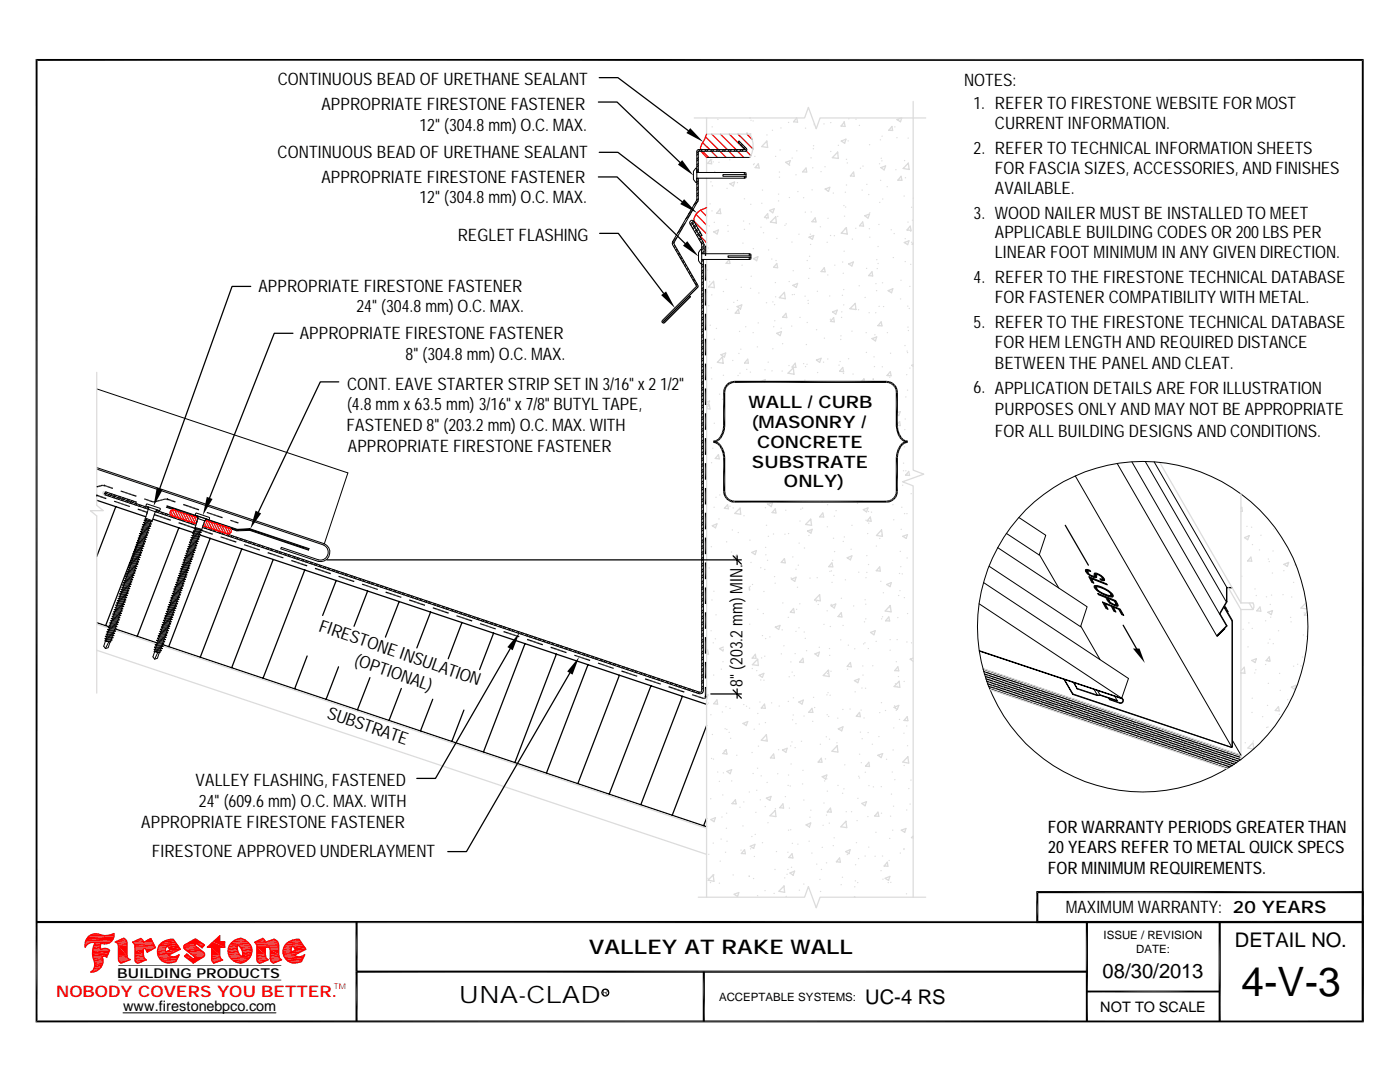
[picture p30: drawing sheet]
<svg xmlns="http://www.w3.org/2000/svg" width="279mm" height="216mm" viewBox="0 0 279 216" stroke-linecap="round" stroke-linejoin="round" font-family="sans-serif">
<defs><g id="words">
<text font-size="8.1" x="247.8" y="198.7">4-V-3</text>
<text font-size="4.8" x="91.6" y="200.1">UNA-CLAD</text>
<g font-size="4">
<text x="117.5" y="190.4">VALLEY AT RAKE WALL</text>
<text x="246.5" y="189">DETAIL NO.</text>
<text x="220" y="195.1">08/30/2013</text>
<text x="172.6" y="200.3">UC-4 RS</text>
</g>
<g font-size="3.4">
<text x="55.4" y="17">CONTINUOUS BEAD OF URETHANE SEALANT</text>
<text x="192.4" y="17.2">NOTES:</text>
<text x="64.1" y="21.9">APPROPRIATE FIRESTONE FASTENER</text>
<text x="194.3" y="21.8">1. REFER TO FIRESTONE WEBSITE FOR MOST</text>
<text x="83.7" y="26.1">12&quot; (304.8 mm) O.C. MAX.</text>
<text x="198.5" y="25.7">CURRENT INFORMATION.</text>
<text x="55.4" y="31.5">CONTINUOUS BEAD OF URETHANE SEALANT</text>
<text x="194.3" y="30.7">2. REFER TO TECHNICAL INFORMATION SHEETS</text>
<text x="198.5" y="34.7">FOR FASCIA SIZES, ACCESSORIES, AND FINISHES</text>
<text x="64.1" y="36.4">APPROPRIATE FIRESTONE FASTENER</text>
<text x="83.7" y="40.6">12&quot; (304.8 mm) O.C. MAX.</text>
<text x="198.5" y="38.7">AVAILABLE.</text>
<text x="194.3" y="43.6">3. WOOD NAILER MUST BE INSTALLED TO MEET</text>
<text x="198.5" y="47.6">APPLICABLE BUILDING CODES OR 200 LBS PER</text>
<text x="91.4" y="48.1">REGLET FLASHING</text>
<text x="198.5" y="51.6">LINEAR FOOT MINIMUM IN ANY GIVEN DIRECTION.</text>
<text x="51.6" y="58.2">APPROPRIATE FIRESTONE FASTENER</text>
<text x="194.3" y="56.6">4. REFER TO THE FIRESTONE TECHNICAL DATABASE</text>
<text x="71.1" y="62.3">24&quot; (304.8 mm) O.C. MAX.</text>
<text x="194.3" y="65.5">5. REFER TO THE FIRESTONE TECHNICAL DATABASE</text>
<text x="198.5" y="60.5">FOR FASTENER COMPATIBILITY WITH METAL.</text>
<text x="59.8" y="67.6">APPROPRIATE FIRESTONE FASTENER</text>
<text x="80.9" y="71.8">8&quot; (304.8 mm) O.C. MAX.</text>
<text x="198.5" y="69.5">FOR HEM LENGTH AND REQUIRED DISTANCE</text>
<text x="69.3" y="77.7">CONT. EAVE STARTER STRIP SET IN 3/16&quot; x 2</text>
<text x="131.7" y="77.7">1/2&quot;</text>
<text x="198.5" y="73.6">BETWEEN THE PANEL AND CLEAT.</text>
<text x="69.3" y="81.9">(4.8 mm x 63.5 mm) 3/16&quot; x 7/8&quot; BUTYL TAPE,</text>
<text x="149.4" y="81.4">WALL / CURB</text>
<text x="194.3" y="78.4">6. APPLICATION DETAILS ARE FOR ILLUSTRATION</text>
<text x="198.5" y="82.8">PURPOSES ONLY AND MAY NOT BE APPROPRIATE</text>
<text x="69.2" y="86.1">FASTENED 8&quot; (203.2 mm) O.C. MAX. WITH</text>
<text x="150" y="85.4">(MASONRY /</text>
<text x="151.1" y="89.4">CONCRETE</text>
<text x="198.5" y="87.1">FOR ALL BUILDING DESIGNS AND CONDITIONS.</text>
<text x="69.4" y="90.3">APPROPRIATE FIRESTONE FASTENER</text>
<text x="150.1" y="93.4">SUBSTRATE</text>
<text x="156.5" y="97.2">ONLY)</text>
<text x="63.5" y="125.8" transform="rotate(19 63.5 125.8)">FIRESTONE INSULATION</text>
<text x="70.5" y="132.7" transform="rotate(19 70.5 132.7)">(OPTIONAL)</text>
<text x="148.2" y="137.1" transform="rotate(-90 148.2 137.1)">8&quot; (203.2 mm) MIN.</text>
<text x="65.1" y="143.2" transform="rotate(19 65.1 143.2)">SUBSTRATE</text>
<text x="39" y="156.8">VALLEY FLASHING, FASTENED</text>
<text x="39.7" y="161">24&quot; (609.6 mm) O.C. MAX. WITH</text>
<text x="28.2" y="165.2">APPROPRIATE FIRESTONE FASTENER</text>
<text x="209.1" y="166.1">FOR WARRANTY PERIODS GREATER THAN</text>
<text x="30.3" y="171">FIRESTONE APPROVED UNDERLAYMENT</text>
<text x="209.2" y="170.3">20 YEARS REFER TO METAL QUICK SPECS</text>
<text x="209.1" y="174.5">FOR MINIMUM REQUIREMENTS.</text>
<text x="212.7" y="182.2">MAXIMUM WARRANTY: 20 YEARS</text>
</g>
<text font-size="3.2" fill="#f00" x="11.2" y="198.9">NOBODY COVERS YOU BETTER.</text>
<g font-size="2.9">
<text x="24.6" y="201.8">www.firestonebpco.com</text>
<text x="219.6" y="201.9">NOT TO SCALE</text>
</g>
<text font-size="2.7" x="23.4" y="195.1">BUILDING PRODUCTS</text>
<g font-size="2.3">
<text x="220.2" y="187.4">ISSUE / REVISION</text>
<text x="226.8" y="190.2">DATE:</text>
<text x="143.5" y="199.7">ACCEPTABLE SYSTEMS:</text>
</g>
<text font-size="1.6" fill="#f00" x="66.6" y="197.3">TM</text>
<text font-size="1.6" x="120.1" y="198.5">R</text>
</g></defs>
<g fill="none" stroke="#000" stroke-width=".2">
<path d="M138.9 33.6l.2-.1v2.9h-.2l-.5-.6v-1.6zM139.1 35.6h.1M139.4 34.4v-4.2l9.6-.1v-.5l-1.5-1.4-.2 .2 1.5 1.4h-9.4l-.3 .2v4.4h9.4M139.4 30.7l-.3 .3M139.4 32.6l-.3 .3M139.4 36.1l-.3 .3M139.4 38.4l-.3 .3M139.4 39.6l-.4 .4M139.4 31.8l-.3 .3M139.4 33l-.3 .3M139.4 34.2l-.3 .2M139.4 36.5l-.3 .3"/>
<path d="M139.4 37.7l-.3 .3M139.4 38.9l-.3 .3M139.4 30.3l-.3 .3M139.4 31.4l-.3 .4M139.4 33.8l-.3 .3M139.4 37.3l-.3 .3M139.4 35.6l-.1 4.5M139.7 29.8l-.3 .4M140.2 29.8l-.3 .4M140.9 29.8l-.3 .4M141 31.4h8.7M141.4 29.8l-.4 .4"/>
<path d="M142.1 29.8l-.3 .4M142.5 29.8l-.3 .4M143.3 29.8l-.3 .4M143.7 29.8l-.3 .4M144.4 29.8l-.3 .4M144.9 29.8l-.4 .4M145.6 29.8l-.3 .4M146 29.8l-.3 .4M146.8 29.8l-.3 .4M147.2 29.8l-.3 .4M147.6 28.3l-.2 .2M148 29.8l-.4 .4"/>
<path d="M148 28.7l-.2 .2M148.2 28.9l-.2 .2M148.4 29.8l-.4 .4M148.5 34.8v-.4l.4 .1v1l-.4 .1v-.4M148.5 35.6h-9.4l-.1 4.4-4.8 8.6 4.8 8.5-6.8 6.8-.1 .2 .1 .3h.4l5.2-5.2-.2-.2M148.6 29.3l-.3 .2M148.8 29.5l-.3 .2M148.9 34.8h-4.6v.4h4.6M149.1 29.9l-.3 .3M134.5 48.4l-.3 .3M134.5 48.4v.3l4.8 8.5-6.9 6.9M134.7 49l-.2 .2"/>
<path d="M134.8 49.2l-.2 .2M135.1 47.4l-.9 .9M135.1 49.7l-.2 .3M135.3 50l-.3 .2M135.6 50.5l-.3 .2M135.7 50.7l-.2 .3M136 51.2l-.3 .2M136.1 45.6l-.8 .9M136.1 51.5l-.2 .2M136.4 51.9l-.3 .3M136.5 52.2l-.2 .3M136.7 44.6l-.9 .9"/>
<path d="M136.8 52.7l-.2 .2M137 53l-.3 .2M137.2 53.4l-.2 .2M137.4 53.7l-.2 .2M137.7 54.2l-.2 .2M137.7 42.8l-.8 .9M137.8 59.2l-5.3 5.2M137.8 54.4l-.2 .3M138.1 54.9l-.2 .2M138.1 44.4l2.3 4 .1 .4v1.8M138.3 55.2l-.3 .2M138.3 41.9l-.9 .8"/>
<path d="M138.4 44.1l-.6 .6M138.5 55.7l-.2 .2M138.6 44.3l-.7 .7M138.7 55.9l-.2 .2M138.9 44.8l-.7 .7M139 56.4l-.3 .2M139 45l-.7 .7M139.1 56.6l-.2 .3M139.3 45.6l-.7 .6M139.3 40.1l-4.8 8.3M139.3 40.1l-.8 .8M139.3 57.2l-7.1 7.1"/>
<path d="M139.4 45.8l-.6 .7M139.7 46.3l-.7 .6M139.8 49.8l.2-.1v3l-.2-.1-.4-.7v-1.5zM139.8 47.4l-.3 .3M139.9 46.5l-.7 .7M140 47.6l-.4 .4M140 52.7v85.1l-.1 .3h-.2l-99.2-33.1M140 50.6h9.5M140 51.8h9.5M140.1 46.9l-1.8-2.9a.46 .46 0 0 0-.5 .1 .46 .46 0 0 0-.1 .6l2.3 3.9v2M140.1 51.8h-.1M140.3 48.1l-.4 .3"/>
<path d="M140.4 51.8v86a.66 .66 0 0 1-.9 .6l-99.1-33.2M140.4 48.3l-.4 .4M140.4 51.9l-.4 .3M140.4 53.1l-.4 .3M140.4 54.2l-.4 .4M140.4 55.4l-.4 .3M140.4 56.6l-.4 .3M140.4 57.7l-.4 .3M140.4 58.9l-.4 .3M140.4 52.7l-.4 .3M140.4 53.8l-.4 .3M140.4 55l-.4 .3"/>
<path d="M140.4 56.2l-.4 .3M140.4 57.3l-.4 .4M140.4 58.5l-.4 .3M140.4 59.7l-.4 .3M140.5 49.4l-.5 .5M140.5 50.6h.1M140.5 49l-.5 .4M140.5 50.2l-.5 .4M149.5 51.1v-.5l.4 .1v1l-.4 .1v-.4M149.9 51.1h-4.6v.3h4.6M19.3 77.6l50.1 16.8-4.7 14.1M140.4 60.1l-.4 .3"/>
<path d="M140.4 61.3l-.4 .3M140.4 62.4l-.4 .3M140.4 63.6l-.4 .3M140.4 64.8l-.4 .3M140.4 66l-.4 .3M140.4 67.1l-.4 .3M140.4 68.3l-.4 .3M140.4 69.4l-.4 .4M140.4 70.6l-.4 .3M140.4 71.8l-.4 .3M140.4 72.9l-.4 .4M140.4 74.1l-.4 .3"/>
<path d="M140.4 75.3l-.4 .3M140.4 76.5l-.4 .3M140.4 77.6l-.4 .3M140.4 78.8l-.4 .3M140.4 80l-.4 .3M140.4 60.8l-.4 .4M140.4 62l-.4 .3M140.4 63.2l-.4 .3M140.4 64.3l-.4 .3M140.4 65.5l-.4 .3M140.4 66.7l-.4 .3M140.4 67.9l-.4 .3"/>
<path d="M140.4 69l-.4 .3M140.4 70.2l-.4 .3M140.4 71.4l-.4 .3M140.4 72.6l-.4 .3M140.4 73.7l-.4 .3M140.4 74.9l-.4 .3M140.4 76l-.4 .4M140.4 77.2l-.4 .3M140.4 78.4l-.4 .3M140.4 79.5l-.4 .4M19.3 93.6l45.3 15.2a1.57 1.57 0 0 1 .8 1.9 1.57 1.57 0 0 1-1.8 1l-7.5-2.5-.1 .3 7.5 2.5a1.87 1.87 0 0 0 2.2-1.2 1.87 1.87 0 0 0-1-2.3M19.3 93.3l45.4 15.2"/>
<path d="M19.3 98.7v.3M20.7 98.7l9 2.9M20.8 98.4l8.8 2.9M20.9 96.8l-.1 .2M20.9 98.1l6.3 2.1-.1 .3M21.2 98.2l-.5 .4M21.5 98.3l-.5 .5M22 98.5l-.5 .4M22.4 98.6l-.6 .5M22.9 98.8l-.5 .4M23.2 98.8l-.5 .6M23.8 99l-.5 .5"/>
<path d="M24.1 99.1l-.5 .5M24.7 99.3l-.5 .5M25 99.4l-.5 .5M25.5 99.6l-.4 .5M25.9 99.7l-.5 .5M26.4 99.9l-.5 .5M33.4 99.5v.2M140.4 81.2l-.4 .2M140.4 82.3l-.4 .3M140.4 83.5l-.4 .3M140.4 84.7l-.4 .3M140.4 85.8l-.4 .3"/>
<path d="M140.4 87l-.4 .3M140.4 88.1l-.4 .4M140.4 89.3l-.4 .3M140.4 90.5l-.4 .3M140.4 91.7l-.4 .3M140.4 92.8l-.4 .3M140.4 94l-.4 .3M140.4 95.2l-.4 .3M140.4 96.4l-.4 .2M140.4 97.5l-.4 .3M140.4 98.7l-.4 .3M140.4 99.9l-.4 .3"/>
<path d="M140.4 80.7l-.4 .3M140.4 81.9l-.4 .3M140.4 83.1l-.4 .3M140.4 84.2l-.4 .3M140.4 85.4l-.4 .3M140.4 86.6l-.4 .3M140.4 87.8l-.4 .3M140.4 88.9l-.4 .3M140.4 90.1l-.4 .3M140.4 91.3l-.4 .3M140.4 92.4l-.4 .4M140.4 93.6l-.4 .3"/>
<path d="M140.4 94.7l-.4 .4M140.4 95.9l-.4 .3M140.4 97.1l-.4 .3M140.4 98.3l-.4 .3M140.4 99.4l-.4 .3M214.6 95l31.2 54M223 92.5l19.8 34.4M225.9 92.2l17.5 30.4M228.6 92.1l16.1 27.9M230.3 92.2l14.5 25M23.4 119.8l1.4 .2 .2 .1-1.4-.1zM23.5 119.4l.4-.1 1.2 .4z"/>
<path d="M23.7 119l1.4 .1 .2 .2-1.3-.2zM23.8 119.5l-.1 .3M23.8 118.5l.4-.1 1.2 .4-.3 .1zM24 119.1l-.1 .2M24 118.1l1.4 .1 .2 .2-1.3-.2zM24.1 118.7l-.1 .2M24.1 117.6h.4l1.2 .3-.3 .1zM24.3 118.2l-.1 .2M24.3 117.2l1.4 .1 .2 .2-1.3-.2zM24.4 117.8l-.1 .2M24.4 116.7l1.4 .1 .2 .2-.3 .1zM24.6 117.3l-.1 .3"/>
<path d="M24.6 116.3l.3-.1 1.3 .4-1.4-.1zM24.7 116.9l-.1 .2M24.7 115.8l1.4 .2 .2 .1-.3 .1zM24.8 119.8v.2M24.8 116.5v.2M24.9 115.4l.3-.1 1.3 .4-1.4-.1zM25 119.3l-.1 .2M25 116l-.1 .2M25 114.9l1.4 .2 .2 .1-.3 .1zM25.1 118.9v.2M25.1 115.6v.2M25.2 114.5l.3-.1 1.3 .4-1.4-.1z"/>
<path d="M25.3 118.4l-.1 .3M25.3 115.1l-.1 .2M25.3 114l1.4 .2 .3 .1-.4 .1zM25.4 118v.2M25.4 114.7v.2M25.5 113.6l.3-.1 1.3 .4-1.4-.1zM25.6 117.5l-.1 .3M25.6 114.2l-.1 .2M25.6 113.2l1.4 .1 .3 .2h-.4zM25.7 117.1v.2M25.7 113.8v.2M25.8 112.7l.3-.1 1.3 .4-1.4-.1z"/>
<path d="M25.9 113.3l-.1 .2M25.9 116.6l-.1 .2M25.9 112.3l1.4 .1 .3 .2-1.4-.2zM26 116.2v.2M26 112.9v.2M26.1 111.8h.3l1.3 .3-.4 .1zM26.2 115.7l-.1 .3M26.2 112.4l-.1 .2M26.2 111.4l1.4 .1 .3 .2-1.4-.2zM26.3 112l-.1 .2M26.3 115.3l-.1 .2M26.4 111l.3-.1 1.3 .4h-.4z"/>
<path d="M26.5 114.9l-.1 .2M26.5 111.5l-.1 .3M26.5 110.5l1.4 .1 .3 .2-1.4-.1zM26.6 111.1l-.1 .2M26.6 114.4l-.1 .2M26.7 110h.3l1.3 .3-.3 .1zM26.7 100l-.5 .5M26.8 114l-.1 .2M26.8 110.7l-.1 .2M26.8 109.6l1.4 .1 .2 .2-1.3-.1zM26.9 110.2l-.1 .2M26.9 113.5l-.1 .2"/>
<path d="M27 109.1h.3l1.3 .3-.3 .1zM27.1 113.1l-.1 .2M27.1 109.8l-.1 .2M27.1 108.7l1.4 .1 .2 .2-1.3-.1zM27.1 100.4l-.3 .3M27.2 112.6l-.1 .3M27.2 109.3l-.1 .3M27.3 108.2l1.3 .2 .3 .1-.3 .1zM27.3 100.5l-.2 .3M27.3 112.2v.2M27.4 108.9l-.1 .2M27.4 107.8l.3-.1 1.3 .4-1.3-.1z"/>
<path d="M27.5 111.7l-.1 .3M27.5 108.4l-.1 .3M27.6 107.4l1.3 .1 .3 .2h-.3zM27.6 111.3v.2M27.7 108l-.1 .2M27.7 106.9l.3-.1 1.3 .4-1.3-.1zM27.8 110.8l-.1 .3M27.8 107.5l-.1 .2M27.9 106.5l1.3 .1 .3 .2h-.3zM27.9 100.8l-.2 .2M28 107.1l-.1 .2M28 110.4l-.1 .2"/>
<path d="M28 106h.3l1.3 .3-1.3-.1zM28.1 106.6l-.1 .2M28.1 109.9l-.1 .3M28.2 105.6l1.3 .1 .3 .2-.3 .1zM28.2 100.8l-.2 .3M28.3 106.2l-.1 .2M28.3 109.5l-.1 .2M28.3 105.2l.3-.1 1.3 .4-1.3-.2zM28.4 105.7l-.1 .3M28.4 109.1l-.1 .2M28.4 104.7l1.4 .1 .3 .2-.3 .1zM28.6 105.3l-.1 .2"/>
<path d="M28.6 108.6l-.1 .2M28.6 104.3l.4-.1 1.2 .4-1.3-.2zM28.7 104.9l-.1 .2M28.7 108.2l-.1 .2M28.7 103.8l1.4 .1 .3 .2-1.4-.1zM28.8 101l-.2 .3M28.9 104.4l-.1 .2M28.9 107.7l-.1 .2M29 104v.2M29 107.3l-.1 .2M29.1 101.1l-.2 .3M29.2 106.8l-.1 .3"/>
<path d="M29.3 100.5l2.7 .9v.2l-.2 .3-2.6-.9zM29.3 106.4l-.1 .2M29.4 102.3l-.1 .3M29.5 106l-.1 .2M29.5 101.8l-.5 1.7 .1 .3M29.6 101.1l.1 .5 1.3 .5M29.6 105.5l-.1 .2M29.6 101.4l-.2 .2M29.6 101.2l.1 .3M29.8 105.1l-.1 .2M29.9 104.6l-.1 .2M30.1 104.1l-.1 .3"/>
<path d="M30.9 102.6l-.1 .2M31 102.1l-.6 1.8-1.3-.5M31 102.1l8.1 2.7M31.2 101.9l8 2.6M31.3 101.8l-.2 .2M31.4 101.7l-.4 .4M31.4 101.9l-.2 .3M31.7 102l-.2 .3M32.3 102.2l-.3 .2M32.6 102.3l-.2 .3M33.2 102.5l-.3 .2M33.2 101.2l6.3 2.1"/>
<path d="M33.3 100.9l14 4.7 2.7-.1 11.7 4-.1 .3-11.7-4-2.7 .1-6.2-2.1M33.5 102.6l-.3 .3M34 119.8l.3-.1 1.3 .4-1.4-.2zM34.1 119.3l1.4 .1 .2 .2-.3 .1zM34.1 102.8l-.3 .2M34.2 119.9l-.1 .2M34.2 118.9l.4-.1 1.3 .4-1.4-.2zM34.3 103l-.2 .2M34.3 119.5v.2M34.4 118.4l1.4 .1 .2 .2-.3 .1zM34.5 119l-.1 .3M34.5 118l.4-.1 1.3 .4-1.4-.1z"/>
<path d="M34.6 118.6v.2M34.7 117.5l1.4 .1 .2 .2-.3 .1zM34.8 118.2l-.1 .2M34.8 117.1l.4-.1 1.2 .4-1.3-.1zM34.9 103.1l-.2 .2M34.9 117.7v.2M35 116.6l1.4 .2 .2 .1-.3 .1-1.1-.2zM35.1 117.3l-.1 .2M35.1 116.2l.4-.1 1.2 .4-1.3-.1zM35.2 103.3l-.2 .2M35.2 116.8v.2M35.3 115.7l1.4 .2 .2 .1-.3 .1z"/>
<path d="M35.4 119.7l-.1 .2M35.4 116.4l-.1 .2M35.4 115.3l.4-.1 1.2 .4zM35.5 119.2v.2M35.6 115.9l-.1 .2M35.6 114.9l1.4 .1 .2 .1-1.3-.1zM35.7 115.4l-.1 .3M35.7 118.8l-.1 .2M35.7 114.4l.4-.1 1.2 .4zM35.8 103.4l-.2 .2M35.8 118.3v.2M35.9 115l-.1 .2"/>
<path d="M35.9 114l1.4 .1 .2 .2-1.3-.2zM36 114.6l-.1 .2M36 117.9l-.1 .2M36 113.5h.4l1.2 .3-.3 .1zM36.1 103.5l-.2 .2M36.2 117.4l-.1 .2M36.2 114.1l-.1 .2M36.2 113.1l1.3 .1 .3 .2-1.4-.2zM36.3 113.7l-.1 .2M36.3 117l-.1 .2M36.3 112.6h.4l1.2 .3-.3 .1zM36.4 116.5v.3"/>
<path d="M36.4 113.2v.3M36.5 112.2l1.3 .1 .3 .2-1.4-.1zM36.6 112.8l-.1 .2M36.6 116.1l-.1 .2M36.6 111.7l1.4 .1 .2 .2-.3 .1zM36.7 103.7l-.3 .2M36.7 115.7v.2M36.7 112.4v.2M36.8 111.3l.3-.1 1.3 .4-1.4-.1zM36.9 115.2l-.1 .2M36.9 111.9l-.1 .2M36.9 110.8l1.4 .2 .3 .1-.4 .1z"/>
<path d="M37 103.8l-.3 .2M37 114.8v.2M37 111.5v.2M37.1 110.4l.3-.1 1.3 .4-1.4-.1zM37.2 114.3l-.1 .3M37.2 111l-.1 .2M37.2 109.9l1.4 .2 .3 .1-.4 .1zM37.3 110.6v.2M37.3 113.9v.2M37.4 109.5l.3-.1 1.3 .4-1.4-.1zM37.5 113.4l-.1 .3M37.5 110.1l-.1 .2"/>
<path d="M37.5 109.1l1.4 .1 .3 .1-.4 .1zM37.5 104l-.2 .2M37.6 109.7l-.1 .2M37.6 113l-.1 .2M37.7 108.6l.3-.1 1.3 .4-1.4-.1zM37.8 112.5l-.1 .3M37.8 109.2l-.1 .2M37.8 108.2l1.4 .1 .3 .2h-.4zM37.8 104.1l-.2 .2M37.9 108.8l-.1 .2M37.9 112.1l-.1 .2M38 107.7h.3l1.3 .3-1.4-.1z"/>
<path d="M38.1 108.3l-.1 .2M38.1 111.6l-.1 .2M38.1 107.3l1.4 .1 .3 .2-1.4-.2zM38.2 107.9l-.1 .2M38.2 111.2l-.1 .2M38.3 106.8h.3l1.3 .3zM38.4 107.4l-.1 .3M38.4 110.7l-.1 .3M38.4 106.4l1.4 .1 .2 .2-1.3-.1zM38.4 104.3l-.2 .2M38.5 107l-.1 .2M38.5 110.3l-.1 .2"/>
<path d="M38.6 106l.3-.1 1.3 .4zM38.7 106.6l-.1 .2M38.7 109.9l-.1 .2M38.7 105.5l1.4 .1 .2 .2-1.3-.1zM38.7 104.4l-.2 .2M38.8 106.1l-.1 .2M38.8 109.4l-.1 .2M38.9 105.2l.1 .3M38.9 109v.2M39 105.7l-.1 .2M39 102.5l.2-.1 2.6 .9v.3l-.1 .1-2.7-.9zM39.1 108.5l-.1 .3"/>
<path d="M39.2 108.1v.2M39.3 104l-.1 .3M39.4 107.6l-.1 .3M39.5 103.3v-.3v.5l1.4 .4M39.5 103.5l-.6 1.7M39.6 107.2l-.1 .2M39.7 106.7l-.1 .3M39.9 106.3l-.1 .2M40 105.8l-.1 .3M40.3 105.7l-.1 .3M40.9 103.9l-.6 1.8-1.4-.5M41.1 105.2l-.3 .2"/>
<path d="M41.2 103.5l-.3 .4M41.2 103.6l-.3 .2M41.4 105.2l-.3 .3M42 105.5l-.3 .2M42.2 105.5l-.2 .3M42.8 105.7l-.2 .3M43.1 105.8l-.2 .3M43.7 106l-.3 .3M44 106.1l-.2 .3M44.6 106.3l-.3 .3M44.9 106.4l-.2 .3M45.5 106.6l-.3 .2"/>
<path d="M45.8 106.7l-.3 .3M46.3 106.9l-.2 .2M46.7 107l-.3 .3M47 105.9h2.7M47.2 107.2l-.3 .2M47.5 105.6h2.7M47.5 107.3l-.2 .2M48.1 107.5l-.3 .2M48.4 107.6l-.3 .2M48.9 107.8l-.2 .2M49.3 107.9l-.3 .2M49.8 108.1l-.2 .2"/>
<path d="M50.2 108.2l-.3 .2M50.7 108.4l-.2 .2M51 108.5l-.2 .2M51.6 108.7l-.2 .2M51.9 108.8l-.3 .2M52.5 109l-.3 .2M52.8 109.1l-.3 .2M53.3 109.3l-.2 .2M53.6 109.3l-.2 .3M54.2 109.6l-.2 .2M54.5 109.6l-.2 .3M55.1 109.9l-.2 .2"/>
<path d="M55.4 109.9l-.2 .3M56 110.2l-.3 .2M56.3 110.2l-.3 .3M56.9 110.4l-.3 .3M57.1 110.5l-.2 .3M57.7 110.7l-.2 .3M58 110.8l-.2 .3M58.6 111l-.3 .3M58.9 111.1l-.2 .3M59.5 111.3l-.3 .2M59.8 111.4l-.3 .2M60.4 111.6l-.3 .2"/>
<path d="M60.7 111.7l-.3 .2M61.2 111.9l-.2 .2M61.6 112l-.3 .2M62.1 112.2l-.3 .2M62.4 112.3l-.2 .2M63 112.5l-.3 .2M63.3 112.6l-.3 .2M63.8 112.8l-.2 .2M64.2 112.9l-.3 .2M64.7 113.1l-.2 .2M65 113.2l-.2 .2M65.6 113.4l-.2 .2"/>
<path d="M65.9 113.5l-.2 .2M66.5 113.7l-.2 .2M66.8 113.7l-.3 .3M67.4 114l-.3 .2M67.7 114l-.3 .3M68.2 114.2l-.2 .3M68.5 114.3l-.2 .3M69.1 114.5l-.2 .3M69.4 114.6l-.2 .3M70 114.8l-.2 .3M70.3 114.9l-.2 .3M70.9 115.1l-.3 .3"/>
<path d="M71.2 115.2l-.2 .3M71.8 115.4l-.3 .3M72.1 115.5l-.3 .2M72.6 115.7l-.2 .3M72.9 115.8l-.2 .2M73.5 116l-.3 .2M73.8 116.1l-.2 .2M74.4 116.3l-.3 .2M74.7 116.4l-.3 .2M75.3 116.6l-.3 .2M75.6 116.7l-.3 .2M76.1 116.9l-.2 .2"/>
<path d="M76.5 117l-.3 .2M77 117.2l-.2 .2M77.3 117.3l-.2 .2M77.9 117.5l-.3 .2M78.2 117.6l-.3 .2M78.7 117.8l-.2 .2M79.1 117.9l-.3 .2M79.6 118.1l-.2 .2M79.9 118.2l-.2 .2M80.5 118.3l-.2 .3M80.8 118.4l-.2 .3M81.4 118.6l-.2 .3"/>
<path d="M81.7 118.7l-.3 .3M82.3 118.9l-.3 .3M82.6 119l-.3 .3M83.1 119.2l-.2 .3M83.4 119.3l-.2 .2M84 119.5l-.2 .3M84.3 119.6l-.2 .2M84.9 119.8l-.2 .3M85.2 119.9l-.2 .2M140.4 101l-.4 .3M140.4 102.2l-.4 .3M140.4 103.4l-.4 .3"/>
<path d="M140.4 104.5l-.4 .4M140.4 105.7l-.4 .3M140.4 106.8l-.4 .4M140.4 108l-.4 .3M140.4 109.2l-.4 .3M140.4 110.4l-.4 .3M140.4 111.5l-.4 .3M140.4 112.7l-.4 .3M140.4 113.9l-.4 .3M140.4 115.1l-.4 .3M140.4 116.2l-.4 .3M140.4 117.4l-.4 .3"/>
<path d="M140.4 118.6l-.4 .3M140.4 119.7l-.4 .4M140.4 100.6l-.4 .3M140.4 101.8l-.4 .3M140.4 103l-.4 .3M140.4 104.1l-.4 .3M140.4 105.3l-.4 .3M140.4 106.5l-.4 .3M140.4 107.6l-.4 .3M140.4 108.8l-.4 .3M140.4 110l-.4 .3M140.4 111.1l-.4 .4"/>
<path d="M140.4 112.3l-.4 .3M140.4 113.5l-.4 .3M140.4 114.6l-.4 .3M140.4 115.8l-.4 .3M140.4 117l-.4 .3M140.4 118.2l-.4 .2M140.4 119.3l-.4 .3M196.3 116.2l28.9 19.2-1.3 3.9M199.1 109.3l17.9 11.8-1.4 4-18.2-12.1M203.3 103.3l5.4 3.5-1.3 3.9-6.6-4.3M207.4 110.7l3.9 6.6M245.8 117.2l-1 .1v2.8l-1.4 2.3 1.4 2.5-1.9 1.9v.2l1.4-1.6"/>
<path d="M245.9 117.3h-1v2.8l-1.4 2.3 1.4 2.5-2 2M20.9 127.4l1.3 .2 .2 .1-1.3-.1zM20.9 127.8l1.2 .3zM21 127l.3-.1 1.3 .4h-.3zM21 127.9l-.3 1 .3 .5 .6-.2 .4-1.1M21.1 127.6l-.1 .2M21.2 126.5l1.3 .2 .3 .1-1.4-.1zM21.3 127.1l-.1 .3M21.3 126.1l.3-.1 1.3 .4h-.3zM21.4 126.7l-.1 .2M21.5 125.6l1.3 .2 .3 .1-1.4-.1zM21.5 126.2v.3"/>
<path d="M21.6 125.2l1.4 .1 .2 .2-.3 .1zM21.7 125.8l-.1 .2M21.7 128.1l-.7 1.3M21.8 124.8l.3-.1 1.3 .4-1.4-.2zM21.8 125.3v.3M21.9 124.3l1.4 .1 .2 .2-.3 .1zM22 124.9l-.1 .2M22.1 123.9l.3-.1 1.3 .4-1.4-.2zM22.1 127.8v.2M22.1 124.5v.2M22.2 123.4l1.4 .1 .2 .2-.3 .1zM22.3 127.3l-.1 .3"/>
<path d="M22.3 124l-.1 .2M22.4 123l.3-.1 1.3 .4-1.4-.2zM22.4 126.9v.2M22.4 123.6v.2M22.5 122.5l1.4 .1 .2 .2-.3 .1zM22.6 123.1l-.1 .3M22.6 126.4l-.1 .3M22.6 122.1l.4-.1 1.3 .4-1.4-.1zM22.7 126l-.1 .2M22.7 122.7v.2M22.8 121.6l1.4 .2 .2 .1-.3 .1zM22.9 122.3l-.1 .2"/>
<path d="M22.9 125.6l-.1 .2M22.9 121.2l.4-.1 1.3 .4-1.4-.1zM23 125.1v.2M23 121.8v.2M23.1 120.7l1.4 .2 .2 .1-1.4-.1zM23.2 121.4l-.1 .2M23.2 124.7l-.1 .2M23.2 120.3l.4-.1 1.2 .4zM23.3 120.9v.2M23.3 124.2v.2M23.5 120.4l-.1 .3M23.5 123.8l-.1 .2"/>
<path d="M23.6 120v.2M23.6 123.3v.2M23.8 122.9l-.1 .2M23.9 122.4v.2M24.1 122l-.1 .2M24.2 121.5v.3M24.4 121.1l-.1 .2M24.6 120.6l-.1 .3M24.7 120.2l-.1 .2M30.7 129.6l.3-.1 1.2 .3-.2 .1zM30.7 130l1.3 .2zM30.8 129.1l1.4 .1 .2 .2-1.3-.1z"/>
<path d="M30.9 130l-.4 1.1 .4 .4 .5-.1 .4-1.2M30.9 129.7v.3M30.9 128.7l.4-.1 1.3 .3-.3 .1zM31.1 129.3l-.1 .2M31.1 128.2l.4-.1 1.2 .4-1.3-.1zM31.2 128.8v.3M31.2 127.8l1.4 .1 .3 .2h-.3zM31.4 128.4l-.1 .2M31.4 127.3h.3l1.3 .3-1.3-.1zM31.5 130.2l-.6 1.3M31.5 127.9v.2M31.5 126.9l1.4 .1 .3 .2-.3 .1z"/>
<path d="M31.7 127.5l-.1 .2M31.7 126.4h.3l1.3 .3-1.3-.1zM31.8 127l-.1 .3M31.9 126l1.3 .1 .3 .2-.4 .1-1-.2zM32 126.6l-.1 .2M32 129.9l-.1 .2M32 125.6l.3-.1 1.3 .4-1.3-.2zM32.1 129.5l-.1 .2M32.1 126.2l-.1 .2M32.2 125.1l1.3 .1 .3 .2-.4 .1zM32.3 125.7l-.1 .2M32.3 129l-.1 .2"/>
<path d="M32.3 124.7l.3-.1 1.3 .4-1.3-.2zM32.4 128.6l-.1 .2M32.4 125.3l-.1 .2M32.5 124.2l1.3 .1 .3 .2-.4 .1zM32.6 124.8l-.1 .3M32.6 128.1l-.1 .3M32.6 123.8l.3-.1 1.3 .4zM32.7 127.7l-.1 .2M32.7 124.4l-.1 .2M32.8 123.3l1.3 .1 .3 .2-1.4-.1zM32.9 127.3l-.1 .2M32.9 123.9l-.1 .3"/>
<path d="M32.9 122.9l.3-.1 1.3 .4zM33 123.5l-.1 .2M33 126.8l-.1 .2M33.1 122.4l1.3 .2 .3 .1-1.4-.1zM33.1 123v.3M33.1 126.4v.2M33.2 122l.3-.1 1.3 .4h-.3zM33.3 122.6l-.1 .2M33.3 125.9l-.1 .2M33.4 121.5l1.3 .2 .3 .1-1.4-.1zM33.4 122.1v.3M33.4 125.5v.2"/>
<path d="M33.5 121.1l.3-.1 1.3 .4-.3 .1zM33.6 121.7l-.1 .2M33.6 125l-.1 .2M33.7 120.6l1.3 .2 .3 .1-1.4-.1zM33.7 121.2v.3M33.7 124.6v.2M33.8 120.2l.3-.1 1.3 .4-.3 .1zM33.9 124.1l-.1 .2M33.9 120.8l-.1 .2M34 123.7v.2M34 120.4v.2M34.2 123.2l-.1 .2"/>
<path d="M34.3 122.8l-.1 .2M34.5 122.3l-.1 .3M34.6 121.9v.2M34.8 121.5l-.1 .2M34.9 121v.2M35.1 120.6l-.1 .2M35.2 120.1v.3M85.8 120.1l-.3 .3M86.1 120.2l-.2 .2M86.7 120.4l-.3 .2M87 120.5l-.3 .2M87.5 120.7l-.2 .2"/>
<path d="M87.8 120.8l-.2 .2M88.4 121l-.3 .2M88.7 121.1l-.2 .2M89.3 121.3l-.3 .2M89.6 121.4l-.3 .2M90.2 121.6l-.3 .2M90.5 121.7l-.3 .2M91 121.9l-.2 .2M91.4 122l-.3 .2M91.9 122.2l-.2 .2M92.2 122.3l-.2 .2M92.8 122.4l-.3 .3"/>
<path d="M93.1 122.6l-.3 .2M93.6 122.7l-.2 .3M94 122.9l-.3 .2M94.5 123l-.2 .3M94.8 123.1l-.2 .3M95.4 123.3l-.2 .3M95.7 123.4l-.2 .3M96.3 123.6l-.2 .3M96.6 123.7l-.2 .3M97.2 123.9l-.3 .3M97.5 124l-.3 .2M98 124.2l-.2 .3"/>
<path d="M98.3 124.3l-.2 .2M98.9 124.5l-.2 .3M99.2 124.6l-.2 .2M99.8 124.8l-.2 .3M100.1 124.9l-.2 .2M100.7 125.1l-.3 .2M101 125.2l-.2 .2M101.6 125.4l-.3 .2M101.9 125.5l-.3 .2M102.4 125.7l-.2 .2M102.7 125.8l-.2 .2M103.3 126l-.3 .2"/>
<path d="M103.6 126.1l-.2 .2M104.2 126.2l-.3 .3M104.5 126.4l-.3 .2M105.1 126.5l-.3 .3M105.4 126.7l-.3 .2M105.9 126.8l-.2 .3M106.3 127l-.3 .2M106.8 127.1l-.2 .3M107.1 127.3l-.3 .2M107.7 127.4l-.3 .3M108 127.6l-.3 .2M108.5 127.7l-.2 .3"/>
<path d="M108.9 127.8l-.3 .3M109.4 128l-.2 .3M109.7 128.1l-.2 .3M110.3 128.3l-.2 .3M110.6 128.4l-.2 .3M111.2 128.6l-.2 .3M111.5 128.7l-.2 .2M112.1 128.9l-.3 .3M112.4 129l-.3 .2M112.9 129.2l-.2 .3M113.2 129.3l-.2 .2M113.8 129.5l-.2 .2"/>
<path d="M114.1 129.6l-.2 .2M114.7 129.8l-.3 .2M115 129.9l-.2 .2M115.6 130.1l-.3 .2M115.9 130.2l-.2 .2M116.5 130.3l-.3 .3M116.8 130.5l-.3 .2M117.3 130.6l-.2 .3M117.6 130.8l-.2 .2M118.2 130.9l-.3 .3M118.5 131.1l-.2 .2M119.1 131.2l-.3 .3"/>
<path d="M119.4 131.4l-.3 .2M120 131.5l-.3 .3M120.3 131.7l-.3 .2M120.8 131.8l-.2 .3M121.2 132l-.3 .2M121.7 132.1l-.2 .3M122 132.2l-.2 .3M122.6 132.4l-.3 .3M122.9 132.5l-.3 .3M123.4 132.7l-.2 .3M123.8 132.8l-.3 .3M124.3 133l-.2 .3"/>
<path d="M124.6 133.1l-.2 .2M125.2 133.3l-.2 .3M125.5 133.4l-.2 .2M126.1 133.6l-.2 .2M126.4 133.7l-.2 .2M127 133.9l-.3 .2M127.3 134l-.3 .2M127.8 134.2l-.2 .2M128.1 134.3l-.2 .2M128.7 134.5l-.2 .2M129 134.6l-.2 .2M129.6 134.7l-.3 .3"/>
<path d="M129.9 134.9l-.2 .2M130.5 135l-.3 .3M130.8 135.2l-.3 .2M131.4 135.3l-.3 .3M131.7 135.5l-.3 .2M132.2 135.6l-.2 .3M132.5 135.8l-.2 .2M133.1 135.9l-.3 .3M133.4 136.1l-.2 .2M134 136.2l-.3 .3M134.3 136.3l-.3 .3M134.8 136.5l-.2 .3"/>
<path d="M135.2 136.6l-.3 .3M135.7 136.8l-.2 .3M136 136.9l-.2 .3M136.6 137.1l-.2 .3M136.9 137.2l-.2 .3M137.5 137.4l-.3 .2M137.8 137.5l-.3 .3M138.3 137.7l-.2 .2M138.7 137.8l-.3 .2M139.2 138l-.2 .2M139.5 138.1l-.2 .2M140.3 138.1l-.3 .3"/>
<path d="M140.4 120.9l-.4 .3M140.4 122.1l-.4 .3M140.4 123.2l-.4 .4M140.4 124.4l-.4 .3M140.4 125.6l-.4 .3M140.4 126.7l-.4 .3M140.4 127.9l-.4 .3M140.4 129.1l-.4 .3M140.4 130.3l-.4 .3M140.4 131.4l-.4 .3M140.4 132.6l-.4 .3M140.4 133.8l-.4 .3"/>
<path d="M140.4 135l-.4 .3M140.4 136.1l-.4 .3M140.4 137.3l-.4 .3M140.4 120.5l-.4 .3M140.4 121.7l-.4 .3M140.4 122.8l-.4 .3M140.4 124l-.4 .3M140.4 125.2l-.4 .3M140.4 126.3l-.4 .4M140.4 127.5l-.4 .3M140.4 128.7l-.4 .3M140.4 129.8l-.4 .4"/>
<path d="M140.4 131l-.4 .3M140.4 132.2l-.4 .3M140.4 133.3l-.4 .3M140.4 134.5l-.4 .3M140.4 135.7l-.4 .3M140.4 136.9l-.4 .3M140.7 139.1h.2M195.4 120.5l28.5 18.8M195.5 129.9l28.4 9.5a.45 .45 0 0 1 .2 .6 .45 .45 0 0 1-.5 .3l-2.2-.7M195.5 129.8l28.4 9.5M212.3 135.6l1.8 3M212.4 135.6l1.7 2.9"/>
<path d="M214.1 138.5v.1M214.2 136.2l.8 1.3M214.3 136.2l.7 1.2M215 137.4l3.9 1.3h.8l3.3 1.1M215 137.4v.1M215 137.5l3.9 1.3h.8l3.3 1M215.7 124.9l3.8 6.7M218.4 137.6l.5 1M218.9 138.7h.1M219 137.8l.5 .8M221.2 139.3l.2 .3M221.4 139.3l.1 .2"/>
<path d="M222.5 139l.5 .8M223.9 139.3a.54 .54 0 0 1 .3 .7 .54 .54 0 0 1-.7 .3l-2.1-.7M223.9 139.2l.3 .4M244.3 121.1l.1 .3M244.4 121.4l.1-.2h.1l.5 .8M244.4 121.4l1.5 2.5-.1 25.2-31.7-10.6M244.4 120.9l.2 .3M244.5 121.3l1.5 2.6-.1 25.2-31.8-10.5M246 147.7l1.6 3"/>
<circle cx="228.1" cy="125" r="33"/>
</g>
<g fill="none" stroke="#000" stroke-width=".25">
<path d="M119.6 15.5h3.7l14.1 10.6M119.4 20.4h3.7l12.6 12M119.7 46.6h3.7l9 11.9M140.1 46.9l-.4 .3M140.8 49v2.1M140.8 52.7v3.3M140.8 57.7v3.3M67.6 76.2h-3.7l-12.3 26M140.8 62.6v3.3M140.8 67.6v3.3M140.8 72.6v3.3M140.8 77.5v3.3"/>
<path d="M19.3 99.8l9.8 3.3M140.8 82.5v3.3M140.8 87.4v3.4M140.8 92.4v3.3M140.8 97.4v3.3M23.1 101.1l-3.8 9.9M25.9 112.3l-4.8 12.5M26.1 111.8l-.1 .5M26.2 111.4l-.1 .4M26.4 111l-.1 .4M26.6 110.5l-.1 .4M26.8 110.1l-.2 .4"/>
<path d="M26.9 109.7l-.1 .3M27.1 109.2l-.1 .4M27.3 108.8l-.2 .3M27.4 108.4l-.1 .3M27.6 107.9l-.1 .3M27.8 107.5l-.2 .3M27.9 107.1l-.1 .2M28.1 106.6l-.1 .3M28.3 106.2l-.1 .2M29.3 103.5l-.1 .3M30.5 103.6l8.1 2.7M35.7 105.3l-8.3 21.7"/>
<path d="M39.7 106.7l101.3 33.8M42 107.4l-8.3 21.7M48.3 109.5l-8.3 21.6M54.5 111.6l-8.3 21.7M60.8 113.7l-8.3 21.6M65.2 111.7h82.8M67.1 115.8l-2.7 7M73.4 117.9l-2.7 7.1M140.8 102.3v3.3M140.8 107.3v3.3M140.8 112.2v3.4M140.8 117.2v3.3"/>
<path d="M146.3 110.9l1.7 1.7M147.1 110.9v1.7M212.6 104.8l4.6 8M19.3 124.2l2.6 .9M23.1 125.5l8.1 2.7M32.4 128.6l108.6 36.4M61.3 130.9l-2.5 6.6M67.6 133.1l-2.5 6.5M73.8 135.2l-2.5 6.4M79.7 120l-2.8 7.1M80.1 137.4l-2.5 6.4M85.9 122.1l-2.7 7.2"/>
<path d="M86.4 139.5l-2.5 6.4M92.2 124.2l-2.7 7.2M98.5 126.3l-2.8 7.3M101.8 129.5l-14.9 25.8h-3.7M104.8 128.4l-8.3 21.7M111 130.5l-8.3 21.7M113.7 134.3l-20.6 35.6h-3.7M117.3 132.6l-8.2 21.7M123.6 134.7l-8.3 21.7M129.9 136.8l-8.3 21.7M136.2 138.9l-8.3 21.7M140.8 122.2v3.3"/>
<path d="M140.8 127.1v3.3M140.8 132.1v3.3M141.9 138.5h6.1M146.3 137.7l1.7 1.6M147.1 137.5v1.8M196.2 133.5h.1M196.3 134l.3 .1M196.4 133.6l1 .3M196.5 134.5l.6 .2M196.7 135l1 .3M196.8 134.2h.1M196.8 135.5h.1"/>
<path d="M196.9 134.2l1 .3M196.9 135.9l.5 .2M197.1 135.6h.1M197.1 136.4l.9 .3M197.2 135.6l1 .3M197.3 134.7h.1M197.3 136.9h.1M197.5 134.8l1 .4M197.5 137.5h.2M197.5 137l1 .3M197.6 134h.1M197.6 136.1h.1"/>
<path d="M197.8 134l1 .4M197.8 136.2l1 .4M197.9 135.4h.1M197.9 137.6h.1M198 135.4l1.1 .4M198.1 137.6l1 .4M198.1 134.6h.1M198.2 136.8h.1M198.3 134.7l1 .3M198.3 136.9l1 .3M198.4 136h.1M198.6 136.1l1 .3"/>
<path d="M198.7 135.2h.1M198.7 137.4h.1M198.9 135.3l1 .3M198.9 134.5h.1M198.9 137.5l1 .3M199 136.6h.1M199.1 134.5l1 .3M199.2 136.7l1 .3M199.2 135.8h.1M199.3 138h.1M199.4 135.9l1 .3M199.5 135h.1"/>
<path d="M199.5 138.1l.9 .3M199.5 137.2h.1M199.7 135.1l1 .4M199.7 137.3l1 .3M199.8 136.4h.1M200 136.5l1 .4M200.1 135.7h.1M200.1 137.9h.1M200.2 135.7l1 .4M200.3 137.9l1 .4M200.3 134.9h.1M200.4 137.1h.1"/>
<path d="M200.5 135l1 .3M200.5 137.2l1 .3M200.6 138.5h.1M200.6 136.3h.1M200.8 136.4l1 .3M200.8 138.6l1 .3M200.9 135.5h.1M200.9 137.7h.1M201.1 135.6l1 .3M201.1 137.8l1 .3M201.2 136.9h.1M201.3 137l1.1 .3"/>
<path d="M201.4 136.1h.1M201.5 138.3h.1M201.6 136.2l1 .3M201.6 138.4l1 .3M201.7 135.3h.1M201.7 137.5h.1M201.9 135.4l1 .4M201.9 137.6l1 .3M202 136.7h.1M202 138.9h.1M202.2 136.8l1 .4M202.2 139l1 .3"/>
<path d="M202.2 136h.1M202.3 138.2h.1M202.4 136l1 .4M202.5 138.2l1 .4M202.5 137.4h.1M202.7 137.5l1 .3M202.8 136.6h.1M202.8 138.8h.1M203 136.7l1 .3M203 138.9l1 .3M203.1 135.8h.1M203.1 138h.1"/>
<path d="M203.2 135.9l1 .3M203.3 138l1 .4M203.4 137.2h.1M203.4 139.4h.1M203.5 137.3l1 .3M203.6 139.5l1 .3M203.6 136.4h.1M203.6 138.6h.1M203.8 136.5l1 .3M203.8 138.7l1 .3M203.9 137.8h.1M204.1 137.9l1 .3"/>
<path d="M204.2 137h.1M204.2 139.2h.1M204.4 137.1l1 .4M204.4 139.3l1 .3M204.4 136.3h.1M204.5 138.5h.1M204.6 136.3l1 .4M204.6 138.5l1.1 .4M204.7 137.7h.1M204.8 139.9h.1M204.9 137.8l1 .2M204.9 139.9l1 .4"/>
<path d="M205 136.9h.1M205 139.1h.1M205.2 136.9l1 .4M205.2 139.1l1 .4M205.3 138.3h.1M205.5 138.3l1 .4M205.5 137.5h.1M205.6 139.7h.1M205.7 137.6l1 .3M205.8 139.8l1 .3M205.8 136.7h.1M205.8 138.9h.1"/>
<path d="M206 136.8l1 .3M206 139l1 .3M206.1 138.1h.1M206.3 138.2l1 .3M206.4 137.3h.1M206.4 139.5h.1M206.5 137.4l1 .4M206.6 139.6l1 .3M206.7 138.8h.1M206.8 138.8l1 .3M206.9 138h.1M207.1 138l1 .3"/>
<path d="M207.2 137.2h.1M207.2 139.4h.1M207.4 137.2l1 .4M207.4 139.4l1 .4M207.5 138.6h.1M207.6 138.6l1.1 .4M207.7 137.8h.1M207.8 140h.1M207.9 137.9l1 .3M208 139.2h.1M208.2 139.3l1 .3M208.3 138.4h.1"/>
<path d="M208.5 138.5l1 .3M208.5 137.6h.1M208.6 139.8h.1M208.7 137.7l1 .3M208.8 139.9l1 .4M208.8 139.1h.1M209 139.1l1 .3M209.1 138.3h.1M209.3 138.3l1 .3M209.4 139.7h.1M209.6 139.7l1 .4M209.7 138.9h.1"/>
<path d="M209.8 138.9l1 .4M209.9 138.1h.1M210.1 138.2l1 .3M210.2 139.5h.1M210.4 139.6l1 .3M210.5 138.7h.1M210.7 138.8l1 .3M211 139.4h.1M211.2 139.4l1 .3M211.3 138.6h.1M211.5 138.6l1 .3M211.6 140h.1"/>
<path d="M211.8 139.2h.1M212 139.2l1 .4M212.4 139.8h.1M212.6 139.9l1 .3M212.7 139h.1M212.9 139.1l.9 .3M213.2 139.7h.1M213.4 139.7l1 .3M214 139.5h.1M214.2 139.5l1 .4M215.4 140h.1M215.6 140l1 .3"/>
<path d="M224.2 124.8l3.4 6.1M245.1 122l-.1 .1M92.6 141.7l-2.4 6.3M141 144.8l-6.8 17.9M206.1 140.3h.1M206.3 140.4l1 .3M206.9 140.2h.1M207.1 140.2l1 .3M207.5 140.8h.1M207.7 140.8l1 .4M207.9 140.1l1.1 .3M208.3 140.6h.1"/>
<path d="M208.5 140.7l1 .3M208.9 141.2h.1M209.1 141.3l1 .3M209.1 140.5h.1M209.3 140.5l1 .3M209.7 141.1h.1M209.9 141.1l1 .4M209.9 140.3h.1M210.1 140.4l1 .3M210.2 141.7h.1M210.4 141.8l1 .3M210.5 140.9h.1"/>
<path d="M210.7 141l1 .3M210.8 140.1h.1M210.9 140.2l1.1 .3M211.1 141.5h.1M211.2 141.6l1.1 .3M211.3 140.8h.1M211.5 140.8l1 .3M211.6 142.2h.1M211.8 140l1 .4M211.8 142.2l1 .3M211.9 141.4h.1M212.1 141.4l1 .4"/>
<path d="M212.1 140.6h.1M212.3 140.7l1 .3M212.4 142h.1M212.6 142.1l1 .3M212.7 141.2h.1M212.9 141.3l1 .3M213 140.4h.1M213 142.6h.1M213.1 140.5l1 .3M213.2 142.7l1 .3M213.2 141.8h.1M213.4 141.9l1 .3"/>
<path d="M213.5 141.1h.1M213.7 141.1l1 .3M213.8 140.3h.1M213.8 142.5h.1M214 140.3l1 .4M214 142.5l1 .3M214.1 141.7h.1M214.2 141.7l1.1 .4M214.3 140.9h.1M214.4 143.1h.1M214.5 141l1 .3M214.5 143.1l1 .4"/>
<path d="M214.6 140.1h.1M214.6 142.3h.1M214.8 140.2l1 .3M214.8 142.4l1 .3M214.9 141.5h.1M215.1 141.6l1 .3M215.1 140.7h.1M215.2 142.9h.1M215.3 140.8l1 .3M215.4 143l1 .3M215.4 142.1h.1M215.6 142.2l1 .3"/>
<path d="M215.7 141.4h.1M215.7 143.6h.1M215.9 141.4l1 .3M215.9 143.6l1 .3M216 140.5h.1M216 142.7h.1M216.2 140.6l.9 .4M216.2 142.8l1 .3M216.3 142h.1M216.5 142l.9 .4M216.5 141.2h.1M216.5 143.4h.1"/>
<path d="M216.7 141.3l1 .3M216.7 143.4l1 .4M216.8 140.4h.1M216.8 142.6h.1M217 140.5l1 .3M217 142.7l1 .3M217.1 141.8h.1M217.1 144h.1M217.3 141.9l1 .3M217.3 144.1l1 .3M217.3 141h.1M217.4 143.2h.1"/>
<path d="M217.6 141.1l.9 .3M217.6 143.3l1 .3M217.6 142.4h.1M217.8 142.5l1 .3M217.9 141.6h.1M217.9 143.8h.1M218.1 141.7l1 .3M218.1 143.9l1 .3M218.1 140.8h.1M218.2 143h.1M218.4 140.9l.9 .4M218.4 143.1l1 .3"/>
<path d="M218.4 142.3h.1M218.5 144.4h.1M218.7 142.3l.9 .4M218.7 141.5h.1M218.7 144.5l1 .4M218.7 143.7h.1M218.9 141.6l1 .3M218.9 143.7l1 .4M219 142.9h.1M219.2 143l1 .3M219.3 142.1h.1M219.3 144.3h.1"/>
<path d="M219.5 142.2l.9 .3M219.5 144.4l1 .3M219.5 141.3h.1M219.5 143.5h.1M219.7 141.4l1 .3M219.8 143.6l.9 .3M219.8 142.7h.1M219.8 144.9h.1M220 142.8l1 .3M220 145l1 .3M220.1 141.9h.1M220.1 144.1h.1"/>
<path d="M220.3 142l1 .3M220.3 144.2l1 .3M220.4 143.3h.1M220.6 143.4l1 .3M220.6 142.6h.1M220.7 144.7h.1M220.9 142.6l.9 .4M220.9 144.8l.9 .4M220.9 141.8h.1M220.9 144h.1M221.1 141.9l1 .3M221.1 144l1 .4"/>
<path d="M221.2 143.2h.1M221.2 145.4h.1M221.4 143.3l1 .3M221.4 145.5l1 .3M221.4 142.4h.1M221.5 144.6h.1M221.7 142.5l.9 .3M221.7 144.7l1 .3M221.7 143.8h.1M222 143.9l.9 .3M222 143h.1M222 145.2h.1"/>
<path d="M222.2 143.1l1 .3M222.2 145.3l1 .3M222.3 142.2h.1M222.3 144.4h.1M222.5 142.3l.9 .3M222.5 144.5l1 .3M222.6 143.6h.1M222.6 145.8h.1M222.8 143.7l.9 .3M222.8 145.9l1 .3M222.8 142.9h.1M222.8 145h.1"/>
<path d="M223 142.9l1 .4M223.1 145.1l.9 .4M223.1 144.3h.1M223.3 144.3l1 .4M223.4 143.5h.1M223.4 145.7h.1M223.6 143.6l1 .3M223.6 145.8l1 .2M223.6 142.7h.1M223.7 144.9h.1M223.9 142.7l.9 .4M223.9 144.9l1 .4"/>
<path d="M223.9 144.1h.1M224 146.3h.1M224.2 144.2l.9 .3M224.2 146.3l.9 .4M224.2 143.3h.1M224.2 145.5h.1M224.4 143.4l1 .3M224.4 145.6l1 .3M224.5 144.7h.1M224.7 144.8l1 .3M224.7 143.9h.1M224.8 146.1h.1"/>
<path d="M225 144l.9 .3M225 143.2h.1M225 146.2l1 .3M225 145.3h.1M225.2 143.2l1 .4M225.3 145.4l.9 .4M225.3 144.6h.1M225.3 146.8h.1M225.5 144.6l1 .3M225.6 146.8l.9 .4M225.6 143.8h.1M225.6 146h.1"/>
<path d="M225.8 143.8l.9 .4M225.8 146l1 .3M225.8 145.2h.1M226.1 145.2l.9 .4M226.1 144.4h.1M226.1 146.6h.1M226.3 144.5l1 .3M226.4 146.6l.9 .4M226.4 143.6h.1M226.4 145.8h.1M226.6 143.7l1 .3M226.6 145.9l1 .3"/>
<path d="M226.7 145h.1M226.7 147.2h.1M226.9 145.1l1 .3M226.9 147.3l1 .3M226.9 144.2h.1M227 146.4h.1M227.2 144.3l.9 .3M227.2 146.5l.9 .3M227.2 145.6h.1M227.5 145.7l.9 .3M227.5 144.9h.1M227.5 147.1h.1"/>
<path d="M227.7 144.9l1 .3M227.7 147.1l1 .3M227.8 144.1h.1M227.8 146.3h.1M228 144.1l.9 .4M228 146.3l1 .3M228 145.5h.1M228.1 147.7h.1M228.3 145.5l.9 .4M228.3 144.7h.1M228.3 147.7l1 .4M228.3 146.9h.1"/>
<path d="M228.5 144.8l1 .3M228.6 146.9l.9 .4M228.6 146.1h.1M228.8 146.2l1 .3M228.9 145.3h.1M228.9 147.5h.1M229.1 145.4l.9 .3M229.1 147.6l1 .3M229.2 144.5h.1M229.2 146.7h.1M229.3 144.6l1 .3M229.4 146.8l.9 .3"/>
<path d="M229.4 145.9h.1M229.4 148.1h.1M229.6 146l1 .3M229.7 148.2l.9 .3M229.7 145.2h.1M229.7 147.4h.1M229.9 145.2l1 .3M229.9 147.4l1 .3M230 146.6h.1M230.2 146.6l1 .3M230.3 145.8h.1M230.3 148h.1"/>
<path d="M230.5 145.8l.9 .4M230.5 148l.9 .4M230.5 145h.1M230.5 147.2h.1M230.7 145.1l1 .3M230.7 147.2l1 .4M230.8 146.4h.1M230.8 148.6h.1M231 146.5l1 .3M231 148.7l1 .3M231.1 145.6h.1M231.1 147.8h.1"/>
<path d="M231.3 145.7l.9 .3M231.3 147.9l1 .3M231.4 147h.1M231.6 147.1l.9 .3M231.6 146.2h.1M231.6 148.4h.1M231.8 146.3l1 .3M231.9 148.5l.9 .3M231.9 145.5h.1M231.9 147.7h.1M232.1 145.5l.9 .3M232.1 147.7l1 .3"/>
<path d="M232.2 146.9h.1M232.2 149.1h.1M232.4 146.9l.9 .3M232.4 149.1l1 .3M232.5 148.3h.1M232.5 146.1h.1M232.6 146.1l1 .4M232.7 148.3l.9 .4M232.7 147.5h.1M232.9 147.5l1 .4M233 146.7h.1M233 148.9h.1"/>
<path d="M233.2 146.8l1 .3M233.2 149l1 .3M233.3 145.9h.1M233.3 148.1h.1M233.5 146l.9 .3M233.5 148.2l1 .3M233.6 147.3h.1M233.6 149.5h.1M233.8 147.4l.9 .3M233.8 149.6l.9 .3M233.8 146.5h.1M233.8 148.7h.1"/>
<path d="M234 146.6l1 .3M234 148.8l1 .3M234.1 148h.1M234.3 148l1 .3M234.4 147.2h.1M234.4 149.4h.1M234.6 147.2l.9 .3M234.6 146.4h.1M234.6 149.4l1 .3M234.7 148.5h.1M234.8 146.4l1 .4M234.9 148.6l.9 .4"/>
<path d="M234.9 147.8h.1M234.9 150h.1M235.1 147.8l1 .4M235.2 150l.9 .4M235.2 147h.1M235.2 149.2h.1M235.4 147.1l.9 .3M235.4 149.3l1 .3M235.5 148.4h.1M235.7 148.5l.9 .3M235.8 147.6h.1M235.8 149.8h.1"/>
<path d="M235.9 147.7l1 .3M236 149.9l.9 .3M236 146.8h.1M236.1 149h.1M236.2 146.9l1 .3M236.2 149.1l1 .3M236.3 148.3h.1M236.3 150.4h.1M236.5 148.3l1 .3M236.5 150.5l1 .3M236.6 147.4h.1M236.6 149.6h.1"/>
<path d="M236.8 147.5l.9 .3M236.8 149.7l.9 .3M236.9 148.8h.1M237.1 148.9l.9 .4M237.1 148.1h.1M237.2 150.3h.1M237.3 148.1l1 .4M237.3 150.3l1 .4M237.4 147.3h.1M237.4 149.5h.1M237.6 147.4l.9 .3M237.6 149.6l1 .3"/>
<path d="M237.7 148.7h.1M237.7 150.9h.1M237.9 148.8l.9 .3M237.9 147.9h.1M237.9 151l1 .3M238 150.1h.1M238.1 148l1 .3M238.2 150.2l.9 .3M238.2 149.3h.1M238.4 149.4l1 .3M238.5 148.5h.1M238.5 150.7h.1"/>
<path d="M238.7 148.6l.9 .3M238.7 150.8l1 .3M238.8 147.7h.1M238.8 149.9h.1M238.9 147.8l1 .3M239 150l.9 .3M239.1 149.1h.1M239.1 151.3h.1M239.2 149.2l1 .4M239.3 151.4l.9 .3M239.3 148.4h.1M239.4 150.6h.1"/>
<path d="M239.5 148.4l1 .4M239.5 150.6l1 .4M239.6 149.8h.1M239.8 149.9l1 .3M239.9 149h.1M239.9 151.2h.1M240.1 149.1l.9 .3M240.1 151.3l.9 .3M240.1 148.2h.1M240.2 150.4h.1M240.3 148.3l1 .3M240.3 150.5l1 .3"/>
<path d="M240.4 149.6h.1M240.5 151.8h.1M240.6 149.7l1 .3M240.6 151.8l1 .4M240.7 148.8h.1M240.7 151h.1M240.9 148.9l1 .3M240.9 151.1l1 .3M241 150.2h.1M241.2 150.3l.9 .3M241.2 149.4h.1M241.3 151.6h.1"/>
<path d="M241.4 149.5l1 .4M241.5 151.7l.9 .3M241.5 148.7h.1M241.5 150.9h.1M241.7 148.7l1 .4M241.7 150.9l1 .4M241.8 150.1h.1M241.8 152.3h.1M242 150.2l1 .3M242 152.3l1 .4M242.1 149.3h.1M242.1 151.5h.1"/>
<path d="M242.2 149.4l1 .3M242.3 151.6l.9 .3M242.4 150.7h.1M242.5 150.7l1 .4M242.6 149.9h.1M242.6 152.1h.1M242.8 150l1 .3M242.8 152.1l1 .4M242.9 149.1h.1M242.9 151.3h.1M243.1 149.2l1 .3M243.1 151.4l1 .3"/>
<path d="M243.2 150.5h.1M243.2 152.7h.1M243.4 150.6l.9 .3M243.4 152.8l.9 .3M243.4 149.7h.1M243.5 151.9h.1M243.6 149.8l1 .4M243.6 152l1 .3M243.7 151.2h.1M243.9 151.2l1 .4M244 150.4h.1M244 152.6h.1"/>
<path d="M244.2 150.5l1 .2M244.2 149.6h.1M244.2 152.6l1 .4M244.3 151.8h.1M244.4 149.6l1 .4M244.5 151.8l.9 .4M244.5 151h.1M244.6 153.2h.1M244.7 151l1 .4M244.8 153.2l.2 .1M244.8 150.2h.1M244.8 152.4h.1"/>
<path d="M245 150.3l1 .3M245 152.4l.9 .4M245.1 151.6h.1M245.3 151.7l1 .3M245.4 150.8h.1M245.4 153h.1M245.5 150.9l1 .3M245.6 150h.1M245.7 152.2h.1M245.8 150.1l1 .4M245.8 152.3l.5 .2M245.9 151.5h.1"/>
<path d="M246.1 151.5l1 .3M246.2 150.7h.1M246.4 150.7l1 .3M246.5 152.1h.1M246.6 152.1l.2 .1M246.7 151.3h.1M246.9 151.3l.7 .3M247 150.5h.1M247.2 150.6l.4 .1M247.5 151.1h.1M141 163.3l-.6 1.5"/>
</g>
<g fill="none" stroke="#dcdcdc" stroke-width=".25">
<path d="M138.6 23.5h22l.7-2.1 1.6 4.3 .8-2.2h21M141 23.5v3.3h8.7M141 31.4v3M141 35.6v15M141.9 31.8l.1 .9-.8-.1zM141.9 36.3h.1M142 31.9h.1M142.1 25.3h.1M142.2 37.1h.1M142.3 32.3h.1M142.6 34.2h.1M143.3 23.8h.1"/>
<path d="M143.5 32.4h.1M145.1 37.6h.1M145.6 31.9h.1M145.7 36.7l.9-.4-.3 .8zM147.2 36.4h.1M148.5 39.7h.1M149.1 26.5h.1M149.1 26.7h.1M149.6 23.5h.1M149.7 26.8a4.7 4.7 0 0 1 0 4.6M149.7 26.8l.1-.1v.2M149.9 24h.1"/>
<path d="M150.3 24.1h.1M150.4 32.9h.1M150.5 32.7h.1M150.6 31.2h.1M151.3 32.7l.2 .8-.8-.1zM152.1 37.9h.1M153 28.2l.2 1.2-1.2-.1zM153 26.9h.1M154.1 26h.1M154.8 31.2h.1M155.4 38.7h.1M155.5 34.3h.1"/>
<path d="M155.5 35.3h.1M155.7 29.9h.1M155.8 25.5h.1M156.8 32.4l.9-.4-.3 .9zM157.4 24.4h.1M157.5 39.4h.1M157.6 33h.1M158.1 31.5h.1M158.8 34.9h.1M159 23.5l.2 .9-.8-.1zM159 30.1h.1M159.2 38.2h.1"/>
<path d="M160.4 39.5h.1M160.7 25.6h.1M160.9 33.5l.1 .8h-.8zM161.8 31.5h.1M162.1 37.9h.1M162.2 33.5h.1M162.3 29.7h.1M162.3 29.1h.1M162.5 24.9h.1M162.5 24.7h.1M163.8 34.2h.1M164.4 24.7h.1"/>
<path d="M164.6 33.3h.1M164.7 37.7l.9-.3-.2 .8zM165.2 38.1h.1M165.8 24.5h.1M165.8 30.2h.1M166.3 38.5h.1M167.2 30.4l.1 1.2-1.2-.1zM167.3 29h.1M167.9 28.2l.9-.4-.2 .8zM168.4 24.3h.1M168.5 24.4l.2 .8-.8-.1zM168.7 38.4h.1"/>
<path d="M168.9 36.9h.1M168.9 31.8h.1M169.1 32.5h.1M169.2 28.1h.1M169.4 23.7h.1M170.3 34.3l.2 .9-.8-.1zM170.8 23.8h.1M171.5 25h.1M171.7 33.6h.1M172 37.9h.1M172.2 33.1h.1M173 36.8h.1"/>
<path d="M173.4 38.8h.1M173.5 28.9h.1M175.5 32.7h.1M175.7 27.9h.1M175.7 36h.1M175.8 33.4l.9-.3-.3 .8zM175.9 31.6h.1M176 32.1h.1M176 27.2h.1M176.1 39.7h.1M177 37.3h.1M178 25.2l.1 .8h-.7z"/>
<path d="M178.6 25.3h.1M178.8 33.9h.1M179 27.5h.1M179.8 35.2l.2 .8-.8-.1zM179.8 23.5l-.8 .4 .7 .4 .3-.8M180.4 39.1h.1M180.5 32h.1M180.7 35.5h.1M181.2 27.6h.1M181.3 32.6l.1 1.2-1.1-.2zM182.2 20.2v73.6l2.2 .8-4.3 1.5 2.1 .8v82.1M182.2 39.5h.1"/>
<path d="M141 51.8v127.2M141.1 58.3h.1M141.2 53.9h.1M141.4 49.5h.1M141.5 45.1h.1M141.6 56.2h.1M141.7 40.7h.1M142 58.8h.1M142.1 42.1h.1M142.4 56.1l.2 1.3-1.2-.2zM142.5 46.3l.9-.4-.3 .8zM142.5 44.4h.1"/>
<path d="M143.7 41.8l.1 .8-.8-.1zM143.7 41.7h.1M144.4 58.2h.1M144.9 55.8h.1M145.2 45h.1M145.3 46.1h.1M145.5 51.8l.2 .8-.8-.1zM147.2 59.9h.1M147.9 57.3h.1M148.1 52.9h.1M148.3 48.5h.1M148.4 44.1h.1"/>
<path d="M148.4 50.5h.1M148.5 45.8h.1M149.6 44.7h.1M149.8 57.5h.1M149.8 40.8h.1M149.9 55.1h.1M150.3 49.6h.1M150.4 51.6l.9-.4-.3 .8zM151.4 58.5h.1M151.8 45.3h.1M152 40.6h.1M152.4 46.4h.1"/>
<path d="M153 43.6h.1M153.2 42.6l.1 .9-.7-.1zM153.4 49.9h.1M153.6 42l.9-.3-.3 .8zM154 51.7h.1M154.7 56.4h.1M154.8 59.2h.1M154.8 43.3l.1 1.2-1.1-.2zM154.9 52h.1M155 52.6l.2 .8-.8-.1zM155 47.6h.1M155.2 43.2h.1"/>
<path d="M155.4 40.1h.1M156.5 58.3l.2 1.3-1.2-.2zM156.6 45h.1M156.9 44.7h.1M157.5 56.2h.1M158 48.3h.1M158.1 58.8h.1M158.2 56.9l1-.3-.3 .8zM158.3 54h.1M158.5 58.8h.1M159.4 46.7h.1M160.7 59.1h.1"/>
<path d="M160.7 42.3h.1M161.1 52h.1M161.2 59.9h.1M161.4 55.5h.1M161.5 47.3l.9-.3-.3 .8zM161.5 51.1h.1M161.6 53.6h.1M161.7 46.7h.1M161.8 48.8h.1M161.9 42.3h.1M162.7 43.5l.2 .8-.8-.1zM163.1 58.1h.1"/>
<path d="M163.7 45.3h.1M164.5 53.4l.2 .8h-.8zM165.1 48.3h.1M165.2 54.9h.1M165.2 43.6h.1M165.6 59.1h.1M165.7 47h.1M166.5 47h.1M166.6 52.9h.1M168.1 58.9h.1M168.1 52.3h.1M168.3 54.5h.1"/>
<path d="M168.4 57.8h.1M168.4 41h.1M168.4 50.1h.1M168.5 43.1h.1M168.6 45.7h.1M168.7 41.3h.1M168.9 45.4l.2 1.3-1.2-.2zM169.4 52.7l.9-.4-.3 .8zM170.1 47.7h.1M170.8 45.6h.1M171.4 57h.1M172.2 44.3l.1 .8-.8-.1z"/>
<path d="M172.6 43.1l.9-.4-.3 .8zM172.6 59.4h.1M172.9 53.6h.1M173.5 45.6h.1M173.6 42.5h.1M173.6 47.3h.1M174 54.2l.2 .9-.8-.1zM174.8 56.6h.1M174.9 58h.1M175 51.8h.1M175 53.6h.1M175.2 49.2h.1"/>
<path d="M175.2 52.6h.1M175.4 44.8h.1M175.6 40.4h.1M176.1 56.4h.1M177.2 58l1-.4-.3 .8zM177.8 45.8h.1M178.3 51.4h.1M178.4 46.6h.1M179.7 59.6h.1M179.8 55.9h.1M180.5 48.4l.9-.4-.3 .8zM180.6 47.6h.1"/>
<path d="M180.6 52.2h.1M181.2 44.3h.1M181.6 57.2h.1M181.7 45.1l.1 .9-.8-.1zM181.7 46.1h.1M181.7 52.7h.1M181.9 48.3h.1M181.9 41.4h.1M182.1 43.9h.1M182.2 48.5l-.2 .2h.2M19.3 74.3v26.5l1.3 1.1h-2.6l1.3 1.1v35.3M141.4 61h.1"/>
<path d="M141.7 64.9h.1M141.9 73.4h.1M142 75.6h.1M142.5 67.7h.1M143 65.5h.1M143.6 78.7h.1M143.9 70.8l.9-.4-.2 .8zM144.2 71.2l.1 1.3-1.1-.2zM144.2 79.7h.1M144.4 74.9h.1M145.2 61.7h.1M146.2 71.9h.1"/>
<path d="M146.4 60.3h.1M147.1 61.2l.9-.4-.2 .8zM147.3 74.9h.1M147.4 61.7l.1 .8h-.8zM147.4 70.5h.1M147.6 66.1h.1M147.7 74.5h.1M147.7 61.7h.1M147.8 69.7h.1M148.8 65.2h.1M149 73.7h.1M149.2 71.7l.2 .8-.8-.1z"/>
<path d="M149.7 74.3h.1M150.3 66.4h.1M151.1 69.2h.1M151.3 64.4h.1M152.7 73.8h.1M152.7 75.7l-.9 .4 .1 .1M152.7 75.8l-.1 .4M153 60.4h.1M153.3 72.3h.1M154.1 74h.1M154.2 69.6h.1M154.2 60.2h.1"/>
<path d="M154.4 65.2h.1M154.6 60.8h.1M154.6 64h.1M155 66.5l1-.3-.3 .8zM155.9 65.5h.1M156.1 74h.1M156.2 68.6h.1M156.8 62.5l.2 .9-.8-.1zM157.3 74.5l1-1.1 .2 1.3zM157.4 72.9h.1M158 65.1h.1M158.7 72.5l.1 .8-.7-.1z"/>
<path d="M159.6 63.3h.1M160.4 72.6h.1M160.6 75.9h.1M160.7 73.2h.1M160.9 68.7h.1M161 72.7h.1M161.1 64.3h.1M161.3 60.5h.1M162.9 71.8l1-.3-.3 .8zM162.9 65.8h.1M163.2 74.3h.1M164.3 72.3h.1"/>
<path d="M164.5 67.5h.1M165.2 71.6h.1M165.7 63.7h.1M166.2 62.2l.9-.3-.3 .8zM166.4 63.4l.1 .8-.8-.1zM167.4 72.9h.1M167.6 72.1h.1M167.8 67.7h.1M167.8 67h.1M167.9 63.3h.1M168 62.2h.1M168.2 73.3l.2 .9-.8-.1z"/>
<path d="M168.3 74.5h.1M168.4 60.8h.1M169.3 71.6h.1M169.6 61.6l1.1-1.1 .1 1.3zM170 66.1h.1M170.2 74.6h.1M171.3 61.8h.1M171.8 76.2l.6-.6 .1 .6M172.8 66.4h.1M172.9 70.3h.1M173.4 62.4h.1M174 67.6l1-.4-.3 .8z"/>
<path d="M174.2 75.7h.1M174.2 75.6h.1M174.4 71.2h.1M174.5 73.2h.1M174.6 66.8h.1M174.8 62.4h.1M175.4 61.1h.1M175.9 64.2l.1 .8h-.8zM176.1 73.2h.1M176.3 61.2h.1M177.1 66.4h.1M177.3 74.9h.1"/>
<path d="M177.5 75.3h.1M177.7 74.2l.1 .8-.8-.1zM177.7 70.5h.1M179.1 79.8h.1M180.6 69h.1M180.8 79.2h.1M180.9 74.8h.1M181 70.1h.1M181.1 70.4h.1M181.1 77.9h.1M181.1 61.1h.1M181.2 65.3h.1"/>
<path d="M181.3 66h.1M181.4 61.6h.1M181.6 73.4h.1M182.2 72.8l-.3 .1 .3 .2M20.9 98.1l-.4 .2v.2l.2 .2M141 81.4l.6-.6 .1 .8-.7-.1M141 80.3l.6-.3-.2 .8-.4-.2M142 92.3h.1M142.2 89.5h.1M142.5 84.5h.1M142.9 99.2h.1M143.4 90.7l.2 .9-.9-.1z"/>
<path d="M143.6 98.8h.1M143.8 87.2h.1M179 84.8l.5-.7 .2 .8h-.7M179 82.4l.7-.3-.3 .8-.4-.2M180.1 96.8h.1M180.3 93.9h.1M180.3 92.4h.1M180.5 89.2h.1M180.6 85.7h.1M180.6 83.6h.1M180.8 93.9h.1M181.1 94.6h.1"/>
<path d="M181.4 94.1l.1 .8-.8-.1zM181.8 98.5h.1M231.4 92.2l16.2 28.1M247.6 98.5v21.8M141.5 113.3h.1M141.9 109.1h.1M142.1 119.7h.1M142.2 104.9l.9-.4-.3 .8zM142.5 118h.1M142.5 101.2h.1M143.5 103.5h.1M145 108.1h.1"/>
<path d="M145.2 100.7l.2 .8-.8-.1zM145.7 101h.1M146 110.2h.1M146.1 105.7h.1M146.3 101.3h.1M146.6 102.4l1.1-1 .1 1.2zM147.1 110.7l.1 .8-.8-.1zM147.3 106.3h.1M148.5 102.9h.1M149.5 117.2v.5M149.6 107.8h.1M149.7 117h.1"/>
<path d="M149.9 112.2h.1M150 110.2l1-.3-.3 .8zM150.2 116.6h.1M151.8 113.3h.1M152.4 118h.1M152.6 113.6h.1M152.7 101.3h.1M152.8 109.2h.1M152.8 110.7h.1M153 104.8h.1M153.1 100.4h.1M153.2 111.8h.1"/>
<path d="M153.2 100.6l1-.3-.3 .8zM153.3 107h.1M154.3 106.6h.1M154.6 115.1h.1M154.7 116.4h.1M154.7 101.5l.2 .9-.8-.1zM156.5 111.5l.2 .8-.8-.1zM156.6 106.6h.1M156.8 101.8h.1M157.4 106.5h.1M157.9 115.3h.1M157.9 115.6l1-.4-.3 .8z"/>
<path d="M158.2 111.1h.1M158.8 113.6h.1M159.1 117.2h.1M159.3 112.8h.1M159.5 108.4h.1M159.6 104h.1M159.8 101.6h.1M160.1 101.4h.1M160.5 109.3h.1M161.2 106l.9-.4-.3 .8zM161.4 106.8h.1M161.6 115.4h.1"/>
<path d="M161.7 105.9h.1M161.8 103.6l.2 1.2-1.2-.2zM163.1 115.3h.1M163.6 118.7l.1 1.2-1.1-.2zM164 100.1h.1M164.2 102.4l.2 .8-.8-.1zM165.1 105.1h.1M165.1 100.7h.1M165.6 114h.1M165.9 113.9h.1M166 112.3l.2 .8h-.8zM166 116.2h.1"/>
<path d="M166.2 111.8h.1M166.3 107.4h.1M166.4 114.8h.1M166.5 103h.1M166.5 110.1h.1M166.8 101.9h.1M167.9 119.4h.1M168.3 108h.1M168.5 107.1h.1M168.7 115.7h.1M169.1 111.3l.9-.4-.3 .8zM169.8 109.6h.1"/>
<path d="M170 104.8h.1M171.1 100.4h.1M171.4 114.2h.1M172.3 101.7l.9-.4-.3 .9zM172.6 119.7h.1M172.8 115.3h.1M172.8 103.8h.1M173 110.9h.1M173 114.2h.1M173.1 106.5h.1M173.3 102.1h.1M173.3 112.6h.1"/>
<path d="M173.4 104.4h.1M173.7 103.2l.2 .8-.8-.1zM173.9 102.2h.1M174.9 109h.1M175.6 113.1l.1 .9-.8-.1zM175.6 107.4h.1M175.8 116h.1M175.9 105.7l.2 1.3-1.2-.2zM176 106.7h.1M176.3 118.3h.1M177 116.6l.9-.4-.3 .9zM178.2 100.7h.1"/>
<path d="M178.4 103.7h.1M179.3 118.8h.1M179.5 114.4h.1M179.6 117.9h.1M179.7 110h.1M179.7 113.1h.1M179.8 105.6h.1M180 101.2h.1M180 114.5h.1M180.2 107l.9-.3-.3 .7zM180.5 119.3h.1M180.5 102.5h.1"/>
<path d="M181 102.5h.1M181 111.3h.1M245.2 117.3l2.4 4.3M247.6 101.4l.2-.2 .1 .8h-.3M247.8 115h.1M248.4 107.3l.9-.4-.3 .8zM248.8 105h.1M249.8 105.2h.1M249.8 112l-.8-.1 .6-.7 .2 .8M249.9 108.7h.1M250.4 117.5h.1M250.7 118.8h.1"/>
<path d="M251.3 109.7h.1M251.6 106.8h.1M252.7 119.1h.1M253.1 111.5h.1M253.3 112.1h.1M253.7 118.7h.1M253.9 114.3h.1M254 109.9h.1M254.2 105.5h.1M256 118.7h.1M256.2 113.9h.1M256.2 112.6l1-.4-.3 .8z"/>
<path d="M257.8 119.1h.1M258.1 116.2h.1M258.6 112.6l-.1 .1 .2 .1M19.3 124.5l2.5 .9M19.3 129.8l121.7 40.7M22.8 125.7l8.5 2.9M32.6 128.9l108.4 36.4M141 130l.2-.3 .2 .9-.4-.1M141 138.8l.3-.2-.3 .8M141.9 125.9h.1M142.3 128.3h.1M142.4 134.7h.1"/>
<path d="M142.7 127.5h.1M142.9 122.7h.1M143.1 139.7l.1 .8-.7-.1zM143.9 133.5h.1M144.3 132h.1M144.4 129.1l-.8 .3 .7 .5 .1-.4M149.6 124.5h.1M150.1 133.4h.1M150.7 130.6l.2 .8-.8-.1zM151 133.8h.1M151.2 131.5l.1 1.3-1.1-.2zM151.2 121.6h.1"/>
<path d="M151.5 134.7l.9-.3-.3 .8zM151.8 135.7h.1M152 131.3h.1M152.1 126.8h.1M152.3 122.4h.1M152.4 135.7h.1M152.6 130.9h.1M152.8 127.4h.1M153.6 127.1h.1M154.7 125.1l1-.3-.3 .8zM155.9 130.5h.1M156.1 125.7h.1"/>
<path d="M156.2 120.3h.1M156.4 128.9h.1M157.3 140h.1M157.3 123.2h.1M157.5 135h.1M157.8 132.1h.1M158.1 134.1h.1M158.3 139.2h.1M158.4 121.4l.1 .9-.8-.1zM158.5 134.8h.1M158.7 130.4h.1M158.8 126h.1"/>
<path d="M159 121.6h.1M159.4 125.3h.1M159.6 120.5h.1M160.2 131.4l.2 .8-.8-.1zM160.5 126.1h.1M160.7 127.4h.1M161 129.8h.1M162.3 139.1h.1M162.6 130.5l.9-.4-.2 .8zM162.9 120.1h.1M163.3 120.6h.1M163.5 129.2h.1"/>
<path d="M164.4 124.6h.1M165 138.6h.1M165.1 121.9h.1M165.1 134.4h.1M165.2 138.2h.1M165.3 133.7l.2 1.3-1.2-.2zM165.4 133.8h.1M165.5 129.4h.1M165.6 130.8h.1M165.7 138.7h.1M165.7 125h.1M165.8 133.9h.1"/>
<path d="M165.9 120.9l.9-.4-.3 .8zM165.9 120.6h.1M167.8 127.7h.1M167.9 122.3l.1 .8-.7-.1zM168.2 124.8h.1M169.1 133.5h.1M169.3 128.7h.1M169.7 132.2l.2 .9-.8-.1zM170.3 120.9h.1M170.5 135.8l.9-.3-.2 .7zM170.6 129.5h.1M170.6 138h.1"/>
<path d="M172 137.3h.1M172.2 132.9h.1M172.2 134.7h.1M172.3 128.5h.1M172.5 124.1h.1M172.6 128.3h.1M172.7 137.3h.1M172.8 123.5h.1M172.8 120.6h.1M173.3 129.4h.1M173.7 126.2l1-.3-.3 .8zM174.2 132.8h.1"/>
<path d="M174.8 128h.1M175.9 123.5h.1M176.1 123.1h.1M177.4 123.1l.1 .8h-.8zM177.4 121.2h.1M177.6 127.6h.1M177.6 129.8h.1M177.7 120.8l.1 1.3-1.1-.2zM178.7 136.4h.1M178.9 132h.1M179 127.6h.1M179 136.9h.1"/>
<path d="M179.2 123.2h.1M179.2 133.1l.2 .8-.8-.1zM179.3 135h.1M179.5 135.9l.1 1.3-1.2-.2zM180.4 136h.1M181 128.1h.1M181.1 122.4h.1M181.9 128.3h.1M182.2 131.3l-.5 .2 .5 .5M196.2 133.4l51.4 17.3M197.6 137.6l47.3 15.8M247.6 120.3h2.5l.1 .4-.1 .9h-2.5"/>
<path d="M247.6 121.6v30M247.6 133.9l.7-.8 .2 1.3-.9-.2M248.1 125.6h.1M248.3 134.1h.1M249 129.1h.1M249.2 124.3h.1M249.3 120.3l.8 1.3M249.8 131.8l.9-.4-.2 .8zM249.9 139.3h.1M249.9 125.4h.1M250.4 134.3h.1M250.6 133.6h.1"/>
<path d="M251.5 121.1l.1 .9-.8-.1zM252.6 123.9h.1M252.6 132.6h.1M253 122.2l1-.4-.3 .8zM253.1 128.3h.1M253.1 136.4h.1M253.2 132h.1M253.3 131.1l.1 .8-.7-.1zM253.4 127.6h.1M253.5 120.6h.1M253.6 123.1h.1M254.1 128.4h.1"/>
<path d="M255.1 125.9h.1M255.4 134.4h.1M255.5 137.8h.1M257 139.6h.1M257.6 123.2h.1M257.6 124.1h.1M257.7 137.1l1-.4-.3 .8zM258.1 132.9h.1M259 132.5h.1M259.6 132.9h.1M259.9 131.1h.1M260.1 126.7h.1"/>
<path d="M260.3 122.3h.1M260.6 120.9h.1M260.7 120.2l-1.1 1.1 1.2 .2-.1-.9M260.8 127h.1M260.9 122l-.6 .7 .6 .1M141.4 140.3h.1M141.8 159.4h.1M141.9 142.6h.1M142 151.3h.1M142.2 146.6h.1M142.4 151.5h.1M143.2 154.1h.1"/>
<path d="M143.6 155.9h.1M144.1 142.1h.1M144.2 158.6h.1M144.4 154.2h.1M144.5 149.8h.1M144.7 145.4h.1M144.9 141h.1M144.9 149.6l.2 .9-.8-.1zM145 145.5h.1M145.1 153.9l.9-.3-.3 .8zM145.5 146.1h.1M145.7 141.4h.1"/>
<path d="M145.8 147.3h.1M146 155.8h.1M146.8 159.6l.1 .8h-.8zM147 150.7h.1M148.3 144.4l.9-.4-.3 .8zM148.4 140.6h.1M149 140.9h.1M149.5 158h.1M149.6 141.3h.1M150.1 150.2h.1M150.3 154.3h.1M150.5 145.5h.1"/>
<path d="M151 157.7h.1M151.2 153.3h.1M151.2 142.4h.1M151.3 148.9h.1M151.5 144.5h.1M151.6 140.1h.1M151.7 159.6h.1M151.9 154.8h.1M152.6 140.5l.1 .9-.8-.1zM152.7 144.2h.1M152.9 147.6h.1M153 146.6l.1 1.3-1.2-.2z"/>
<path d="M153 159.3l.9-.4-.3 .8zM153.1 156.1h.1M154 140.3h.1M154.4 150.5l.2 .8-.8-.1zM155.2 154.4h.1M155.4 149.6h.1M155.5 140.9h.1M156.2 149.6l.9-.3-.3 .8zM156.7 159h.1M157.3 156.7h.1M157.4 154.6h.1M157.7 156.8h.1"/>
<path d="M157.8 148.8h.1M157.9 152.4h.1M158 148h.1M158.2 143.6h.1M158.3 142.7h.1M158.7 149.2h.1M158.8 144.4h.1M159.4 140.1l.9-.4-.2 .8zM159.9 147.9h.1M160.1 156.4h.1M160.2 153.7h.1M160.4 159.6h.1"/>
<path d="M160.4 142.9h.1M162.1 141.4l.1 .8-.8-.1zM162.2 143.9h.1M162.6 141.2h.1M163.7 148.5h.1M163.9 151.3l.1 .8h-.7zM164.1 155l.9-.4-.2 .8zM164.4 154.9h.1M164.5 155.8h.1M164.7 151.4h.1M164.9 147h.1M165 155.4h.1"/>
<path d="M165.1 142.6h.1M165.1 157.9h.1M165.4 143h.1M165.5 147.5h.1M167 148.2h.1M167.1 148.8l.1 1.3-1.2-.2zM167.2 143.3h.1M167.2 156.7h.1M167.3 145.4l.9-.4-.2 .8zM168.1 158.3h.1M168.2 141.6h.1M168.4 157.4h.1"/>
<path d="M168.6 152.6h.1M169.6 141.5h.1M171.2 159.3h.1M171.4 154.9h.1M171.5 155.2h.1M171.5 142.2l.2 .8-.8-.1zM171.5 150.5h.1M171.7 146.1h.1M171.8 141.7h.1M171.9 152.2h.1M172 147.4h.1M172.4 143.3h.1"/>
<path d="M172.7 154.1h.1M173.2 146.2h.1M173.4 152.1l.1 .9-.7-.1zM173.4 156.8h.1M174.1 148.5h.1M174.3 157h.1M175.2 150.7l.9-.3-.2 .8zM175.4 147h.1M175.6 142.2h.1M175.9 157h.1M175.9 140.2h.1M176.7 141.8h.1"/>
<path d="M176.9 151.5h.1M177.9 158.5h.1M178.1 154.1h.1M178.2 149.6h.1M178.4 145.2h.1M178.4 141.1l1-.3-.3 .8zM178.5 140.8h.1M178.6 155.6h.1M178.9 141.7h.1M179.5 143.6h.1M180.4 146.3h.1M180.4 152.7h.1"/>
<path d="M180.9 144.9h.1M181.1 143l.1 .8h-.8zM181.1 148.8h.1M181.2 151l.2 1.3-1.2-.2zM181.4 157.4h.1M181.8 155.7h.1M248.5 148.2h.1M249.9 142.2h.1M250.1 148.2l.1 1.3-1.2-.2zM250.1 147.9h.1M251.8 147.7h.1M252 143h.1"/>
<path d="M252.8 145.2h.1M252.9 140.8h.1M253 145.1h.1M255.1 141l.2 .9-.8-.1zM255.3 142.5h.1M139.4 179h21.2l.7-2.1 1.6 4.2 .8-2.1h21M141.3 175.3h.1M141.4 170.5h.1M141.8 176.1h.1M141.9 163.5l.9-.3-.3 .8zM142.3 174.6l.2 1.3-1.2-.3zM142.3 168.2h.1"/>
<path d="M142.5 174.6h.1M143.6 176.2h.1M143.7 171.8h.1M143.9 167.4h.1M144.1 163h.1M144.8 170.1h.1M144.9 165.3h.1M145 162.3h.1M145.1 167.9h.1M146.3 174.6h.1M146.5 178.4l.9-.3-.2 .8zM147.7 161.1h.1"/>
<path d="M147.9 169.6h.1M148.3 164.8h.1M148.4 160h.1M148.6 169.5l.2 .8h-.8zM149.5 174.8h.1M149.5 174.9h.1M149.7 168.9l1-.4-.3 .8zM149.8 169.4h.1M150 166.9h.1M150.4 175.3h.1M150.5 170.9h.1M150.7 166.5h.1"/>
<path d="M150.8 162.1h.1M151.2 178.7h.1M152.1 168.1h.1M152.7 177.7h.1M152.7 161h.1M153.2 164.2h.1M153.7 162.8l1-1.1 .2 1.2zM154.5 178.3h.1M154.6 173.5h.1M154.7 161.4h.1M154.9 169.9h.1M156.3 160.4l.1 .8h-.8z"/>
<path d="M156.5 176.8l.1 1.3-1.2-.3zM156.6 175.2h.1M156.9 178.9h.1M157.1 174.5h.1M157.2 173.5h.1M157.2 170.1h.1M157.4 165.7h.1M157.5 161.2h.1M157.6 174.2l1-.4-.3 .8zM157.8 165.6h.1M157.9 173.1h.1M158.1 170.3l.1 .9-.8-.1z"/>
<path d="M158.1 168.3h.1M159.2 168.4h.1M159.5 177.6h.1M160.4 176.4h.1M160.9 164.6l.9-.4-.3 .8zM161.5 167.9h.1M161.6 163.1h.1M161.8 161.7h.1M162 170.2h.1M163 172.4h.1M163.6 175.5h.1M163.7 177.9h.1"/>
<path d="M163.9 173.5h.1M164.1 169.1h.1M164.3 164.7h.1M164.4 160.2h.1M164.9 162.6h.1M164.9 172.2h.1M165.5 164.3h.1M165.7 161.2l.2 .9-.8-.1zM166.3 168.7h.1M166.5 167.2h.1M167.6 171.2l.1 .8h-.8zM167.9 176.5h.1"/>
<path d="M168.1 175h.1M168.8 169.9l.9-.4-.3 .8zM168.8 163.9l.2 1.2-1.2-.1zM168.9 162h.1M169.1 170.5h.1M169.9 162h.1M170.5 179h.1M170.6 177h.1M170.7 175.8h.1M170.7 172.6h.1M170.9 168.1h.1M171 163.7h.1"/>
<path d="M171.2 176.1h.1M171.3 171.3h.1M172 160.3l.9-.3-.3 .8zM172.6 170.8h.1M173.2 162.9h.1M173.4 169h.1M174.6 170.9h.1M174.8 166.1h.1M175.2 162.1l.2 .8-.8-.1zM175.8 173.7h.1M175.9 162.3h.1M176.1 170.8h.1"/>
<path d="M176.2 175.4h.1M176.7 175.3l.9-.4-.3 .8zM177.1 172l.1 .8h-.8zM177.2 176.1h.1M177.4 171.7h.1M177.5 167.3h.1M177.7 162.9h.1M177.8 176.1h.1M178.1 165.7h.1M178.3 160.9h.1M179.7 170.2h.1M179.9 165.7l.9-.4-.2 .8z"/>
<path d="M180.4 169.3h.1M180.4 169.5h.1M180.9 178.4h.1M180.9 161.6h.1M181.6 160.4h.1M182.2 166.8l-.3 .3 .3 .1"/>
</g>
<g fill="#000">
<path d="M136.1 32l2.3 3-3.1-2.1zM137.8 25.6l2.5 2.7-3.3-1.8zM132 58.9l.9-.7 1.8 3.3zM144.4 77.7l.4 .1-.5 .5zM144.7 77.1l.3 .2-.6 .4zM144.3 78.3l.5-.5-.1 .5zM145 76.7l.3 .3-.6 .1zM144.4 77.7l.6-.4-.2 .5zM144.7 77.1l.6-.1-.3 .3zM145 76.7l.5-.4 .2 .4zM145 76.7h.7l-.4 .3zM145.5 76.3l.5-.2 .1 .4z"/>
<path d="M145.5 76.3l.6 .2-.4 .2zM146 76.1l.6-.1v.4zM146 76.1l.6 .3-.5 .1zM176.9 76l.5 .5-.5-.1zM176.9 76l.6 .1-.1 .4zM177.5 76.1l.3 .6-.4-.2zM177.5 76.1l.6 .2-.3 .4zM178.1 76.3l.1 .7-.4-.3zM178.2 77l.3-.3v.6zM178.1 76.3l.4 .4-.3 .3zM178.5 77.3l.4-.2-.2 .7zM178.7 77.8l.4-.1-.3 .6z"/>
<path d="M178.5 76.7l.4 .4-.4 .2zM178.9 77.1l.2 .6-.4 .1zM179.1 77.7l.1 .6h-.4zM19.3 97l1-.3-1 .6zM19.3 97.3l1-.6 .1 .3zM20.3 96.7l.5 .3h-.4zM20.3 96.7l.6 .1-.1 .2zM19.3 99l2 .4-.1 .2zM19.3 98.7l2 .7-2-.4zM20.8 97l1.8 .3-.1 .3zM20.9 96.8l1.7 .5-1.8-.3zM24 98.1l3.3 .8-.1 .2z"/>
<path d="M24.1 97.9l3.2 1-3.3-.8zM30.5 100h.4l.1 .2zM28.8 99.4l1.7 .6-1.8-.3zM30.9 100l2-.5-1.9 .7zM31 100.2l1.9-.7v.2zM32.9 99.5l.5 .2h-.5zM32.9 99.5h.5v.2zM142.4 87.9l.4-.1 .2 .4zM142.4 87.9l.6 .3-.6 .1zM142.8 87.8l.5-.2 .2 .3zM142.4 87.9l.4 .6-.4-.2zM142.8 87.8l.7 .1-.5 .3z"/>
<path d="M142.4 87.9l.6 .2-.2 .4zM143.6 87.2l.3 .3-.6 .1zM143 88.1l.3 .6-.5-.2zM143.3 87.6l.6-.1-.4 .4zM143 88.1l.5 .3-.2 .3zM144 86.5l.4 .2-.8 .5zM143.5 88.4l.1 .7-.3-.4zM143.6 87.2l.8-.5-.5 .8zM143.5 88.4l.4 .5-.3 .2zM144.2 85.8l.5 .1-.7 .6zM143.6 89.1l.3-.2 .1 .9zM144.3 85h.4l-.5 .8z"/>
<path d="M144 89.8l.4-.2-.2 1zM144.2 90.6l.5-.2-.4 .9zM144.3 98h.4l-.3 .6zM144 86.5l.7-.6-.3 .8zM143.9 88.9l.5 .7-.4 .2zM144.4 98.6l.4-.1-.1 .7zM144.7 85v.9l-.5-.1zM144.4 89.6l.3 .8-.5 .2zM144.7 99.2l.3-.2v.7zM144.7 90.4v.9h-.4zM144.7 98l.1 .5-.4 .1zM144.8 98.5l.2 .5-.3 .2z"/>
<path d="M145 99l.3 .4-.3 .3zM145 99.7l.3-.3 .2 .6zM145.3 99.4l.4 .3-.2 .3zM145.7 99.7l.3 .5-.5-.2zM145.7 99.7l.4 .1-.1 .4zM146.1 99.8l.5 .1v.4zM176.9 99.9l.5-.1 .1 .4zM177.4 99.8l.4-.1 .3 .3zM177.8 99.7l.4-.3 .3 .3zM177.8 99.7h.7l-.4 .3zM178.5 99l.4 .2-.7 .2zM178.2 99.4l.7-.2-.4 .5z"/>
<path d="M178.7 98.5l.4 .1-.6 .4zM178.8 98h.4l-.5 .5zM178.8 85h.4l-.3 .9zM178.5 99l.6-.4-.2 .6zM178.9 90.4l.4 .2-.5 .7zM178.9 85.9l.4-.1-.1 .9zM178.7 98.5l.5-.5-.1 .6zM179.2 89.6l.3 .2-.6 .6zM179.2 86.7l.3-.2 .1 1zM179.2 85l.1 .8-.4 .1zM179.3 90.6l-.1 .7h-.4zM179.3 85.8l.2 .7-.3 .2z"/>
<path d="M178.9 90.4l.6-.6-.2 .8zM179.5 86.5l.4 .7-.3 .3zM179.6 88.9l.3 .2-.7 .5zM179.6 87.5l.3-.3 .1 .7zM179.2 89.6l.7-.5-.4 .7zM179.9 87.2l.4 .4-.3 .3zM180 88.4l.3 .3-.7 .2zM180.3 87.6l.2 .6-.5-.3zM179.6 88.9l.7-.2-.4 .4zM180.3 87.6l.4 .2-.2 .4zM180 88.4l.5-.3 .2 .4zM180.7 87.8l.4 .5-.6-.1z"/>
<path d="M180 88.4l.7 .1-.4 .2zM180.7 87.8l.4 .1v.4zM180.5 88.1l.6-.2v.4zM180.5 88.1l.6 .2-.4 .2zM22.7 100.1l3.3 .9-.1 .2zM22.8 99.9l3.2 1.1-3.3-.9zM27.5 101.7l2 .4-.1 .3zM27.5 101.5l2 .6-2-.4zM30.5 100l.5 .2h-.6zM28.7 99.7l1.8 .3-.1 .2zM33.2 101.2l6.3 1.8h-1zM33.2 101.2h1l5.3 1.8z"/>
<path d="M33.3 100.9l.9 .3h-1zM30.8 102.8l3.3 .9-.1 .2zM30.9 102.6l3.2 1.1-3.3-.9zM33.4 99.7l1.7 .3-.1 .3zM33.4 99.5l1.7 .5-1.7-.3zM38.5 103h1v.3zM35.6 104.4l3.3 .9v.2zM35.7 104.2l3.2 1.1-3.3-.9zM36.5 100.8l3.3 .8-.1 .3zM36.6 100.5l3.2 1.1-3.3-.8zM41 103.8l6.3 1.8h-.9zM41 103.8h1l5.3 1.8z"/>
<path d="M41.2 103.5l.8 .3h-1zM40.2 106l2.3 .5-.1 .2zM40.3 105.7l2.2 .8-2.3-.5zM41.2 102.4l3.2 .8v.2zM41.3 102.2l3.1 1-3.2-.8zM46.4 105.6h1zM46.4 105.6h1.1zM47 105.8l1.1 .1zM44 107.2l3.2 .8-.1 .3zM44.1 107l3.1 1-3.2-.8zM47.2 105.9h.4zM47.2 105.9h.9z"/>
<path d="M47.4 105.9h.2zM45.9 103.9l1.7 .3-.1 .3zM46 103.7l1.6 .5-1.7-.3zM49.1 105.5l1.1 .1zM49.1 105.5h.9zM49.6 105.5h.4zM49.6 105.5h.3zM49.7 105.8h1.1zM49.8 105.8h1zM49.9 105.8l11.8 3.7h-1zM49.9 105.8h.9l10.9 3.7zM48.7 108.8l3.2 .8-.1 .3z"/>
<path d="M48.8 108.6l3.1 1-3.2-.8zM51 101.9l1.1 .5-2.1 3.1zM53.4 110.4l3.2 .8-.1 .2zM53.5 110.2l3.1 1-3.2-.8zM60.7 109.5h1l-.1 .3zM58.1 112l3.2 .8v.2zM58.2 111.7l3.1 1.1-3.2-.8zM62.8 113.5l3.2 .8v.3zM62.9 113.3l3.1 1-3.2-.8zM67.5 115.1l3.2 .8v.3zM67.6 114.9l3.1 1-3.2-.8zM72.2 116.7l3.2 .8v.2z"/>
<path d="M72.3 116.5l3.1 1-3.2-.8zM76.9 118.3l3.2 .8v.2zM77 118l3.1 1.1-3.2-.8zM146.1 99.8l.5 .5-.6-.1zM176.9 99.9l.6 .3-.6 .1zM177.4 99.8l.7 .2-.6 .2zM81.6 119.8l3.2 .8v.3zM81.7 119.6l3.1 1-3.2-.8zM86.4 121.4l3.2 .8-.1 .3zM86.4 121.2l3.2 1-3.2-.8zM91.1 123l3.2 .8-.1 .2zM91.1 122.8l3.2 1-3.2-.8z"/>
<path d="M95.8 124.5l3.2 .9-.1 .2zM95.8 124.3l3.2 1.1-3.2-.9zM103.7 126.2l-1.4 3.6-1-.7zM100.5 126.2l3.2 .8-.1 .2zM100.5 125.9l3.2 1.1-3.2-.8zM105.2 127.7l3.2 .8-.1 .3zM105.2 127.5l3.2 1-3.2-.8zM109.9 129.3l3.2 .8-.1 .2zM109.9 129l3.2 1.1-3.2-.8zM115.6 131.1l-1.3 3.5-1.1-.6zM114.6 130.9l3.2 .8-.1 .2zM114.6 130.6l3.2 1.1-3.2-.8z"/>
<path d="M119.3 132.4l3.2 .9-.1 .2zM119.4 132.2l3.1 1.1-3.2-.9zM124 134l3.2 .8-.1 .2zM124.1 133.8l3.1 1-3.2-.8zM128.7 135.6l3.2 .8-.1 .2zM128.8 135.3l3.1 1.1-3.2-.8zM133.4 137.2l3.2 .8-.1 .2zM133.5 136.9l3.1 1.1-3.2-.8zM140.5 139.2l.1 .3h-.2zM138.1 138.7l2.4 .5-.1 .3zM140.5 139.2l.1 .3zM138.2 138.5l2.3 .7-2.4-.5z"/>
<path d="M140.5 139.3l.3 .1zM140.5 139.3l.3 .1-.2 .1zM140.7 139.1l.2 .2zM140.7 137.1l.2 2h-.2zM140.7 139.1h.2zM140.6 139.2l.3 .1-.1 .1zM140.7 139.1h.2v.2zM140.7 137.1h.2v2zM226.1 129.4h1.3l1.1 2.9z"/>
</g>
<g fill="none" stroke="#f00" stroke-width=".25">
<path d="M140 30.2l1 1.2M140.2 30.2l1.2 1.2M140.3 28.5l1.3 1.3M140.8 27.3l2.6 2.5M141 26.8l-1.2 2.5v.5M141.9 30.2l1.3 1.2M142 26.8l3.2 3M143.7 30.2l1.2 1.2M143.8 26.8l3.1 3M145.5 30.2l1.2 1.2M145.5 26.8l3.1 3M147.2 30.2l1.2 1.2"/>
<path d="M147.3 26.8l3 2.9M148.9 30.1l1 1M149.1 26.8l1.1 1.1M138.9 42.8l2.1 2.1M139.7 47.1l1.3 1.3M139.8 42l1.2 1.1M140.5 49.7l.5 .5M141 41.4a3.1 3.1 0 0 0-2.6 2.7l2.6 2.6M34 102l.5 1M34.4 101.8l.7 1.3M34.9 101.8l.7 1.5M35.4 102l.8 1.5"/>
<path d="M36 102.2l.7 1.5M36.5 102.4l.8 1.5M37.1 102.5l.8 1.6M37.6 102.7l.8 1.6M38.2 102.9l.8 1.5M38.8 103.1l.5 1M39.3 103.3l.2 .3M39.5 103.3l-4.8-1.5a.62 .62 0 0 0-.8 .4 .62 .62 0 0 0 .4 .8l4.9 1.5M40.5 104.9l4.8 1.6a.62 .62 0 0 0 .7-.2 .62 .62 0 0 0 0-.8l-.3-.2-4.7-1.5 .8 1.6M40.6 104.8l.1 .2M40.7 104.2l.5 1M41.5 104l.8 1.5"/>
<path d="M42.1 104.2l.8 1.5M42.7 104.4l.7 1.5M43.2 104.6l.8 1.5M43.8 104.7l.8 1.6M44.3 104.9l.8 1.6M44.9 105.1l.7 1.5M45.5 105.3l.5 1"/>
</g>
<path d="M144.5 78.3v6.7M146.6 76.2h30.3M179 78.3v6.7M144.5 91.3v6.7M179 91.3v6.7M243.4 184v19.8" fill="none" stroke="#000" stroke-width=".42"/>
<path d="M146.6 100.1h30.3" fill="none" stroke="#000" stroke-width=".38"/>
<path d="M46.4 105.7h4.4" fill="none" stroke="#000" stroke-width=".21"/>
<g fill="#000" stroke="#000" stroke-width=".2">
<path d="M216.8 113.6l.7 .2 .2 .2a.32 .32 0 0 0-.4-.1 .32 .32 0 0 0-.2 .3z" fill-rule="evenodd"/>
<path d="M219.5 115.5l.5 .1v-.3l.3 .6-.5-.1z" fill-rule="evenodd"/>
<path d="M216.6 113.7l.2-.1 .3 .6a1.27 1.27 0 0 0 1.3 .7v-.4a1.14 1.14 0 0 1 1.4 .4 .75 .75 0 0 1 .5 1l-.3-.6a1.15 1.15 0 0 0-1.1-.6l-.1 .6-.9-.2a1.83 1.83 0 0 1-1.3-1.4z" fill-rule="evenodd"/>
<path d="M217.3 115.1l3.6 1.4 .1 .2-3.2-1.2 .5 .9-.4-.2z" fill-rule="evenodd"/>
<path d="M218.8 117.4l.5 .5 1.2 .7 .8 .2h.4v-.2l.3 .5-.7-.1-1-.3-1-.6z" fill-rule="evenodd"/>
<path d="M218.4 116.9h.9l1.8 .9a1.8 1.8 0 0 1 1.1 1.2l-.2 .1-.6-.9-1-.6a2.18 2.18 0 0 0-1.6-.4l.3 .7-.6-.5z" fill-rule="evenodd"/>
<path d="M221.1 119.4l.3 .5a1.47 1.47 0 0 0 1.3 .7l-.1-.2 .4 .5-1.4-.5z" fill-rule="evenodd"/>
<path d="M219.1 118.4l3.6 1.4 .5 1.1h-.2l-.6-1-1.3-.5 .4 1-.8-1.1-1.5-.6z" fill-rule="evenodd"/>
<path d="M220 120.1l3.6 1.4 .7 1.3-.4-.2-.6-1-1.1-.4 .5 .9-.4-.1-.5-1-1.2-.5 .5 1.1-.4-.2z" fill-rule="evenodd"/>
</g>
<g fill="#f00">
<path d="M52.1 187.4l.4-.2 .2 .2z"/>
<path d="M54.6 187.5h.1z"/>
<path d="M52 187.5h.7z"/>
<path d="M52.1 187.4l.6 .1z"/>
<path d="M54.2 187.6l.4-.1 .4 .1z"/>
<path d="M54.6 187.5l.4 .1z"/>
<path d="M51.5 187.7l.5-.2 .9 .2z"/>
<path d="M52 187.5h.7l.2 .2z"/>
<path d="M53.5 187.8l.7-.2 1.2 .2z"/>
<path d="M54.2 187.6h.8l.4 .2z"/>
</g>
<path d="M50.8 187.9h2.2" fill="none" stroke="#f00" stroke-width=".3"/>
<path d="M51.5 187.7h1.4l.1 .3z" fill="#f00"/>
<path d="M53 187.9h2.5" fill="none" stroke="#f00" stroke-width=".2"/>
<path d="M53.5 187.8h1.9l.1 .2z" fill="#f00"/>
<path d="M50.8 188h2.2M50.8 188.1h4.7M51 188.2h4.6M51.2 188.6h4.4M51.3 189h4.3M53.4 189h2.2" fill="none" stroke="#f00" stroke-width=".2"/>
<path d="M51.1 188.4h4.5" fill="none" stroke="#f00" stroke-width=".3"/>
<path d="M51.2 188.8h4.4" fill="none" stroke="#f00" stroke-width=".34"/>
<path d="M51.3 189h1.9z" fill="#f00"/>
<path d="M51.3 189h2.1M53.5 189h2.1" fill="none" stroke="#f00" stroke-width=".2"/>
<g fill="#f00">
<path d="M51.3 189l1.7 .1z"/>
<path d="M51.3 189h1.9z"/>
<path d="M53.7 189l1.9 .2h-1.8z"/>
<path d="M53.7 189h1.9v.2z"/>
<path d="M53.8 189.2l1.8 .3h-1.7z"/>
<path d="M53.8 189.2h1.8v.3z"/>
<path d="M53.9 189.5l1.7 .9h-1.7z"/>
<path d="M53.9 189.5h1.7v.9z"/>
<path d="M51.3 189.1l1.7 1.4h-1.7z"/>
<path d="M51.3 189.1h1.7v1.4z"/>
<path d="M53.9 190.4l1.8 .4h-1.8z"/>
<path d="M53.9 190.4h1.7l.1 .4z"/>
<path d="M51.3 190.5l1.7 .3h-1.7z"/>
<path d="M51.3 190.5h1.7v.3z"/>
<path d="M51.3 190.8l1.8 .3h-1.8z"/>
<path d="M51.3 190.8h1.7l.1 .3z"/>
<path d="M53.9 190.8l1.9 .3h-1.9z"/>
<path d="M53.9 190.8h1.8l.1 .3z"/>
<path d="M53.9 191.1l2 .2h-2z"/>
<path d="M53.9 191.1h1.9l.1 .2z"/>
</g>
<path d="M51.3 191.4h2.3M51.3 191.5h2.3M53.9 191.3h2.1M53.9 191.4h2.3" fill="none" stroke="#f00" stroke-width=".2"/>
<path d="M51.3 191.2h2" fill="none" stroke="#f00" stroke-width=".25"/>
<path d="M54 191.5l1.8 .2h-1.8z" fill="#f00"/>
<path d="M54 191.6h2.2" fill="none" stroke="#f00" stroke-width=".2"/>
<path d="M51.3 191.6l1.5 .3h-1.4z" fill="#f00"/>
<path d="M51.3 191.7h2.2" fill="none" stroke="#f00" stroke-width=".3"/>
<g fill="#f00">
<path d="M54 191.7l1.1 .3h-.9z"/>
<path d="M54 191.7h1.8l-.7 .3z"/>
<path d="M54.4 192.1h.4l-.2 .1z"/>
<path d="M54.2 192l.6 .1z"/>
<path d="M54.2 192h.9z"/>
<path d="M51.4 191.9l.8 .2h-.6z"/>
<path d="M51.4 191.9h1.4l-.6 .2z"/>
<path d="M51.8 192.2h.1z"/>
<path d="M51.6 192.1l.3 .1z"/>
<path d="M51.6 192.1h.6l-.3 .1z"/>
</g>
<path d="M50.8 188l1.7-.8 .5 .8 1.7-.6a1.18 1.18 0 0 1 .9 1.2l.2 2.5 .4 .4-1.6 .7-.4-.2-.3-.7v-1.8l-.2-.5h-.3l-.4 .1v1.4l.1 .6 .5 .4-1.8 .7-.4-.3-.1-.3-.1-3z" fill="none" stroke="#f00" stroke-width=".25"/>
<g fill="#f00">
<path d="M18.7 186.4h.8z"/>
<path d="M18.5 186.4h1.4z"/>
<path d="M18.7 186.4h1.2z"/>
<path d="M18.2 186.5h1.9z"/>
<path d="M18.5 186.4l1.6 .1z"/>
</g>
<path d="M18.1 186.5h2.1" fill="none" stroke="#f00" stroke-width=".2"/>
<g fill="#f00">
<path d="M21.8 186.6l.8-.3 .1 .3z"/>
<path d="M22.6 186.3l.1 .3z"/>
<path d="M21.1 186.7h1.6z"/>
<path d="M21.8 186.6l.9 .1z"/>
</g>
<path d="M17.9 186.6h2.6" fill="none" stroke="#f00" stroke-width=".2"/>
<g fill="#f00">
<path d="M20.9 186.7h1.8z"/>
<path d="M21.1 186.7h1.6z"/>
</g>
<path d="M17.7 186.8h5.1M17.9 186.7h3" fill="none" stroke="#f00" stroke-width=".2"/>
<g fill="#f00">
<path d="M17.7 186.9l4.9 .4h-5.3z"/>
<path d="M17.7 186.9h5l-.1 .4z"/>
</g>
<path d="M17.3 187.3h5.3" fill="none" stroke="#f00" stroke-width=".2"/>
<g fill="#f00">
<path d="M17.3 187.3l5 .5h-5.2z"/>
<path d="M17.3 187.3h5.3l-.3 .5z"/>
</g>
<path d="M17.1 187.8h5.2" fill="none" stroke="#f00" stroke-width=".2"/>
<path d="M17 187.9h5.2" fill="none" stroke="#f00" stroke-width=".21"/>
<g fill="#f00">
<path d="M17 188l1.1 .1z"/>
<path d="M17 188h1.5z"/>
</g>
<path d="M18.5 188.1h3.5M18.9 188.1h3M18.9 188.2h2.9" fill="none" stroke="#f00" stroke-width=".2"/>
<g fill="#f00">
<path d="M17 188.1l.7 .2h-.7z"/>
<path d="M17 188.1h1.1l-.4 .2z"/>
<path d="M20.6 188.3h.8z"/>
<path d="M20.1 188.3h1.3z"/>
<path d="M20.1 188.3h1.4z"/>
<path d="M17 188.3l.5 .1h-.5z"/>
<path d="M17 188.3h.7l-.2 .1z"/>
<path d="M17 188.4l.3 .2h-.3z"/>
<path d="M17 188.4h.5l-.2 .2z"/>
<path d="M18.9 188.3l1.1 .5h-1.3z"/>
<path d="M18.9 188.3h1.2l-.1 .5z"/>
<path d="M17 188.8v.2z"/>
<path d="M18.7 188.8h1.3z"/>
<path d="M17 188.6l.1 .2z"/>
<path d="M17 188.6h.3l-.2 .2z"/>
<path d="M20.5 189.3h.8z"/>
<path d="M20.5 189.3h1z"/>
<path d="M20.2 189.4l.3-.1 1.2 .1z"/>
<path d="M20.5 189.3h1l.2 .1z"/>
<path d="M18.7 188.8l1.4 .6h-1.6z"/>
<path d="M18.7 188.8h1.3l.1 .6z"/>
<path d="M20.2 189.4l1.5 .1z"/>
<path d="M18.5 189.4l1.6 .1z"/>
</g>
<path d="M18.5 189.5h3.3M18.5 189.6h3.4" fill="none" stroke="#f00" stroke-width=".2"/>
<g fill="#f00">
<path d="M18.5 189.7l3.1 .6h-3.1z"/>
<path d="M18.5 189.7h3.4l-.3 .6z"/>
<path d="M18.5 190.3l2.9 .5h-2.9z"/>
<path d="M18.5 190.3h3.1l-.2 .5z"/>
<path d="M20.7 190.8h.7z"/>
<path d="M21.1 190.9h.2z"/>
<path d="M21 190.8l.3 .1z"/>
<path d="M21 190.8h.4z"/>
<path d="M18.5 190.8l1.9 .1h-1.9z"/>
</g>
<path d="M18.5 190.9h2.2" fill="none" stroke="#f00" stroke-width=".2"/>
<g fill="#f00">
<path d="M18.5 190.9l1.9 .2h-1.9z"/>
<path d="M18.5 190.9h1.9v.2z"/>
<path d="M18.5 191.1l2 .3h-1.9z"/>
<path d="M18.5 191.1h1.9l.1 .3z"/>
<path d="M18.6 191.4l2 .4h-1.8z"/>
<path d="M18.6 191.4h1.9l.1 .4z"/>
<path d="M18.8 191.8l1.8 .1h-1.8z"/>
<path d="M18.8 191.8h1.8v.1z"/>
<path d="M18.8 191.9l1.7 .2h-1.6z"/>
<path d="M18.8 191.9h1.8l-.1 .2z"/>
<path d="M18.9 192.1l1.5 .3h-1.5z"/>
<path d="M18.9 192.1h1.6l-.1 .3z"/>
<path d="M18.9 192.4h1.5z"/>
<path d="M18.9 192.4l1.3 .6h-1.4z"/>
<path d="M18.9 192.4h1.5l-.2 .6z"/>
<path d="M18.8 193h1.3z"/>
<path d="M18.8 193h1.4z"/>
<path d="M18.8 193l1 .4h-1.2z"/>
<path d="M18.8 193h1.3l-.3 .4z"/>
<path d="M18.6 193.4l.9 .2h-.9z"/>
<path d="M18.6 193.4h1.2l-.3 .2z"/>
<path d="M18.4 193.8l.2-.2 .7 .2z"/>
<path d="M18.6 193.6h.9l-.2 .2z"/>
<path d="M18.2 193.9h.5z"/>
<path d="M18.2 193.9l.2-.1 .3 .1z"/>
<path d="M18.4 193.8h.9l-.6 .1z"/>
</g>
<path d="M17 189h.1M17.7 186.9a2.26 2.26 0 0 1 2.5-.3l.7 .1 .9-.1 .9-.3a1.86 1.86 0 0 1-2.6 2v1.2a1.35 1.35 0 0 1 1.8 .2l-.6 1.3-.6-.2-.3 .1a2.26 2.26 0 0 1-2.3 3.1 1.81 1.81 0 0 0 .7-2.2 4.1 4.1 0 0 1 .2-3.7 1.56 1.56 0 0 0-2 .9 2.26 2.26 0 0 1 .7-2.1z" fill="none" stroke="#f00" stroke-width=".25"/>
<g fill="#f00">
<path d="M34.3 187.4h.3z"/>
<path d="M34.1 187.4h.5z"/>
<path d="M33.2 187.6l.9-.2 .7 .2z"/>
<path d="M34.1 187.4h.5l.2 .2z"/>
</g>
<path d="M32.5 187.8h2.5" fill="none" stroke="#f00" stroke-width=".38"/>
<path d="M33.2 187.6h1.6l.2 .4z" fill="#f00"/>
<path d="M32 188.2h3.3" fill="none" stroke="#f00" stroke-width=".38"/>
<path d="M31.7 188.6h3.8" fill="none" stroke="#f00" stroke-width=".42"/>
<g fill="#f00">
<path d="M31.7 188.8l1.6 .1h-1.7z"/>
<path d="M31.7 188.8h1.7l-.1 .1z"/>
<path d="M31.6 188.9l1.6 .1z"/>
<path d="M31.6 188.9h1.7z"/>
<path d="M31.6 189l1.4 .3h-1.5z"/>
<path d="M31.6 189h1.6l-.2 .3z"/>
<path d="M33.4 188.8l2.6 .6h-2.1z"/>
<path d="M33.4 188.8h2.1l.5 .6z"/>
</g>
<path d="M33.9 189.4h2.1" fill="none" stroke="#f00" stroke-width=".2"/>
<g fill="#f00">
<path d="M31.5 189.3l1.5 .2h-1.5z"/>
<path d="M31.5 189.3h1.5v.2z"/>
<path d="M33.9 189.4l1.9 .1z"/>
</g>
<path d="M33.9 189.5h2" fill="none" stroke="#f00" stroke-width=".2"/>
<g fill="#f00">
<path d="M33.7 189.6h1.9z"/>
<path d="M34 189.5h1.8z"/>
<path d="M31.5 189.5l1.5 .1h-1.6z"/>
<path d="M31.5 189.5h1.5v.1z"/>
<path d="M33.1 189.9l.6-.3 1.3 .3z"/>
<path d="M33.7 189.6h1.9l-.6 .3z"/>
<path d="M31.4 189.6l1.7 .3h-1.7z"/>
<path d="M31.4 189.6h1.6l.1 .3z"/>
</g>
<path d="M31.4 190h3.6" fill="none" stroke="#f00" stroke-width=".2"/>
<g fill="#f00">
<path d="M35.6 190.6l.2-.1z"/>
<path d="M31.4 190.1l2.3 .5h-2.2z"/>
<path d="M31.4 190.1h3.2l-.9 .5z"/>
<path d="M35.5 190.7l.1-.1 .1 .1z"/>
<path d="M35.6 190.6l.1 .1z"/>
</g>
<path d="M31.5 190.7h2.4" fill="none" stroke="#f00" stroke-width=".2"/>
<g fill="#f00">
<path d="M35.1 190.8l.4-.1 .1 .1z"/>
<path d="M35.5 190.7h.2l-.1 .1z"/>
<path d="M35.1 190.8h.5z"/>
</g>
<path d="M31.6 190.8h2.5" fill="none" stroke="#f00" stroke-width=".2"/>
<g fill="#f00">
<path d="M34.6 190.9h1z"/>
<path d="M35.1 190.8h.5z"/>
</g>
<path d="M31.6 190.9h3M32.3 191.8h2.9" fill="none" stroke="#f00" stroke-width=".2"/>
<path d="M31.7 191.1h3.9" fill="none" stroke="#f00" stroke-width=".38"/>
<path d="M31.9 191.5h3.5" fill="none" stroke="#f00" stroke-width=".42"/>
<path d="M32.6 191.9l1.9 .1h-1.6z" fill="#f00"/>
<path d="M32.6 192h2.5" fill="none" stroke="#f00" stroke-width=".2"/>
<g fill="#f00">
<path d="M32.9 192l1.4 .1z"/>
<path d="M32.9 192h1.6z"/>
<path d="M33.2 192.1h1z"/>
<path d="M33.1 192.1h1.1z"/>
<path d="M33.1 192.1h1.2z"/>
</g>
<path d="M36 189.4l-1.4-2a2.88 2.88 0 0 0-3.2 2.3 2.26 2.26 0 0 0 2.8 2.4l.9-.2 .7-1.4a1.67 1.67 0 0 1-2.1 .1l2.2-1.2" fill="none" stroke="#f00" stroke-width=".25"/>
<g fill="#f00">
<path d="M28 187.3h.2z"/>
<path d="M27.7 187.5l.3-.2 .4 .2z"/>
<path d="M28 187.3l.4 .2z"/>
<path d="M27.1 187.7l.6-.2 .9 .2z"/>
<path d="M27.7 187.5h.7l.2 .2z"/>
<path d="M28.7 188l1.3-.7 .5 .7z"/>
<path d="M30 187.3l.5 .7z"/>
</g>
<path d="M26.5 187.9h2.1" fill="none" stroke="#f00" stroke-width=".3"/>
<g fill="#f00">
<path d="M27.1 187.7h1.5v.3z"/>
<path d="M28.7 188h1.8z"/>
</g>
<path d="M26.5 188h2.1M26.9 189h4.1M26.9 189.1h4.1M26.9 189.2h4.1" fill="none" stroke="#f00" stroke-width=".2"/>
<path d="M26.5 188.2h4.1" fill="none" stroke="#f00" stroke-width=".21"/>
<path d="M26.7 188.4h4.1" fill="none" stroke="#f00" stroke-width=".3"/>
<path d="M26.9 188.7h4" fill="none" stroke="#f00" stroke-width=".38"/>
<g fill="#f00">
<path d="M26.9 189.2l1.8 .1z"/>
<path d="M26.9 189.2h2z"/>
<path d="M28.9 189.2l1.7 .2h-1.6z"/>
<path d="M28.9 189.2h1.8l-.1 .2z"/>
<path d="M29 189.4h1.5z"/>
<path d="M29 189.4h1.6z"/>
<path d="M29.1 189.4h1.3z"/>
<path d="M29.1 189.4h1.4z"/>
<path d="M26.9 189.3l1.7 .1h-1.7z"/>
<path d="M26.9 189.3h1.8l-.1 .1z"/>
<path d="M29.1 189.4l.3 .6z"/>
<path d="M29.1 189.4h1.3l-1 .6z"/>
<path d="M26.9 189.4l1.7 1.1h-1.7z"/>
<path d="M26.9 189.4h1.7v1.1z"/>
<path d="M26.9 190.5l1.8 .3h-1.8z"/>
<path d="M26.9 190.5h1.7l.1 .3z"/>
<path d="M26.9 190.8l1.8 .3h-1.8z"/>
<path d="M26.9 190.8h1.8v.3z"/>
</g>
<path d="M26.9 191.2h2.1" fill="none" stroke="#f00" stroke-width=".25"/>
<path d="M26.9 191.4h2.3M26.9 191.5h2.3" fill="none" stroke="#f00" stroke-width=".2"/>
<path d="M26.9 191.6l1.5 .3h-1.4z" fill="#f00"/>
<path d="M26.9 191.7h2.3" fill="none" stroke="#f00" stroke-width=".3"/>
<g fill="#f00">
<path d="M27.2 192.1h.7l-.4 .1z"/>
<path d="M27 191.9l.9 .2h-.7z"/>
<path d="M27 191.9h1.4l-.5 .2z"/>
<path d="M24.3 187.4l.4-.2 .3 .2z"/>
<path d="M23.6 187.7l.7-.3 1 .3z"/>
<path d="M24.3 187.4h.7l.3 .3z"/>
</g>
<path d="M23 187.8h2.3" fill="none" stroke="#f00" stroke-width=".25"/>
<path d="M23.6 187.7h1.7v.3z" fill="#f00"/>
<path d="M23 188h2.4M23.2 188.1h2.2" fill="none" stroke="#f00" stroke-width=".2"/>
<path d="M23.3 188.3h2.1" fill="none" stroke="#f00" stroke-width=".25"/>
<g fill="#f00">
<path d="M23.5 188.4l1.9 .3h-1.8z"/>
<path d="M23.5 188.4h1.9v.3z"/>
<path d="M23.6 188.7l1.8 2h-1.8z"/>
<path d="M23.6 188.7h1.8v2z"/>
<path d="M23.6 190.7l1.8 .3h-1.8z"/>
<path d="M23.6 190.7h1.8v.3z"/>
<path d="M23.6 191l2 .2h-2z"/>
<path d="M23.6 191h1.8l.2 .2z"/>
</g>
<path d="M23.6 191.3h2.1M23.6 191.3h2.2M23.6 191.4h2.4" fill="none" stroke="#f00" stroke-width=".2"/>
<path d="M23.6 191.5l1.9 .2h-1.8z" fill="#f00"/>
<path d="M23.6 191.6h2.4" fill="none" stroke="#f00" stroke-width=".21"/>
<g fill="#f00">
<path d="M23.9 192h.8l-.5 .2z"/>
<path d="M23.7 191.7l1 .3h-.8z"/>
<path d="M23.7 191.7h1.8l-.8 .3z"/>
</g>
<path d="M23 188l1.7-.8 .3 .2 .4 .7v2.6a.81 .81 0 0 0 .6 .8l-1.8 .7-.3-.2-.3-.7v-2.6l-.3-.6zM26.5 188l1.6-.8 .5 .5v.3l1.5-.7 .9 1.8-1.6 .9-.3-.6-.2-.2-.2 .1a2.48 2.48 0 0 0 .3 2l.2 .2-1.7 .7-.5-.3-.1-3.3zM31 189.1h.1M33.2 189l.2-.2 .6 .7-.9 .4-.1-.6z" fill="none" stroke="#f00" stroke-width=".25"/>
<g fill="#f00">
<path d="M37.3 188.3l1.7-1 1.4 1z"/>
<path d="M39 187.3l1.4 1z"/>
<path d="M39.2 188.3h1.2z"/>
<path d="M37.3 188.3h1.9z"/>
<path d="M36.9 188.5l.4-.2 1.6 .2z"/>
<path d="M37.3 188.3h1.9l-.3 .2z"/>
<path d="M36.9 188.5l1.9 .1z"/>
<path d="M36.9 188.5h2z"/>
<path d="M39.2 188.3l1.6 .3h-1.2z"/>
<path d="M39.2 188.3h1.2l.4 .3z"/>
<path d="M36.8 188.6h2z"/>
<path d="M36.9 188.6h1.9z"/>
<path d="M39.6 188.6h1.2z"/>
</g>
<path d="M36.7 188.6h2.2" fill="none" stroke="#f00" stroke-width=".2"/>
<path d="M36.7 188.8h2.5" fill="none" stroke="#f00" stroke-width=".25"/>
<g fill="#f00">
<path d="M39.7 188.6l.6 .5z"/>
<path d="M39.7 188.6h1.1l-.5 .5z"/>
</g>
<path d="M36.7 189.1h2.9" fill="none" stroke="#f00" stroke-width=".25"/>
<path d="M36.7 189.3h3.1" fill="none" stroke="#f00" stroke-width=".21"/>
<g fill="#f00">
<path d="M36.9 189.4l3.7 .6h-2.9z"/>
<path d="M36.9 189.4h2.9l.8 .6z"/>
</g>
<path d="M37.7 190.1h3.1" fill="none" stroke="#f00" stroke-width=".21"/>
<path d="M37.9 190.4h3" fill="none" stroke="#f00" stroke-width=".25"/>
<path d="M38.3 190.6h2.6" fill="none" stroke="#f00" stroke-width=".21"/>
<g fill="#f00">
<path d="M37.3 190.4l.5 .4h-1z"/>
<path d="M37.3 190.4l.5 .4z"/>
<path d="M36.8 190.8h1.1z"/>
</g>
<path d="M38.6 190.8h2.2" fill="none" stroke="#f00" stroke-width=".21"/>
<g fill="#f00">
<path d="M38.8 190.9l1.6 .2h-1.4z"/>
<path d="M38.8 190.9h1.8l-.2 .2z"/>
<path d="M39 191.1h1.4z"/>
<path d="M39 191.1h1.3z"/>
<path d="M36.8 190.8l1.8 .5h-1.1z"/>
<path d="M36.8 190.8h1.1l.7 .5z"/>
<path d="M38.6 191.3l.4-.2 .9 .2z"/>
<path d="M39 191.1h1.3l-.4 .2z"/>
<path d="M38.6 191.3h1.3z"/>
<path d="M37.5 191.3h1.1z"/>
<path d="M37.5 191.3l1.1 .9z"/>
<path d="M37.5 191.3h2.4l-1.3 .9z"/>
<path d="M42.6 187.9l1.3-1.2v1.2z"/>
<path d="M42.5 187.9h1.4z"/>
<path d="M42.6 187.9h1.3z"/>
</g>
<path d="M42.5 188h2.3" fill="none" stroke="#f00" stroke-width=".2"/>
<g fill="#f00">
<path d="M41.4 189l1.1-1 2.3 1z"/>
<path d="M42.5 188h2.3v1z"/>
</g>
<path d="M41.4 189h3.4" fill="none" stroke="#f00" stroke-width=".2"/>
<g fill="#f00">
<path d="M42.2 189h1.7z"/>
<path d="M42.2 189l1.7 .1z"/>
<path d="M42.2 189.1l1.7 1.5h-1.7z"/>
<path d="M42.2 189.1h1.7v1.5z"/>
<path d="M42.2 190.6l1.7 .4h-1.7z"/>
<path d="M42.2 190.6h1.7v.4z"/>
<path d="M42.2 191l1.9 .3h-1.9z"/>
<path d="M42.2 191h1.7l.2 .3z"/>
<path d="M42.2 191.3l2 .1z"/>
</g>
<path d="M42.2 191.5h2.2" fill="none" stroke="#f00" stroke-width=".2"/>
<path d="M42.3 191.6l1.7 .1h-1.7z" fill="#f00"/>
<path d="M42.3 191.6h2.1" fill="none" stroke="#f00" stroke-width=".2"/>
<g fill="#f00">
<path d="M42.5 192h.8l-.6 .2z"/>
<path d="M42.3 191.7l1 .3h-.8z"/>
<path d="M42.3 191.7h1.7l-.7 .3z"/>
</g>
<path d="M36 189.4h-.1M36.8 190.8h.1M36.9 188.5l2.1-1.2 1.8 1.3-.5 .5-1.1-.8-.4 .3 1.8 1.4a.57 .57 0 0 1 0 .9l-2 1.3-1.8-1.4 .5-.4 1.3 .9 .4-.2-2.1-1.7a.54 .54 0 0 1 0-.9zM37.3 190.4h.1M40.3 189.1h.1M41.4 189l2.5-2.3v1.2h.9v1.1h-.9v2l.2 .3 .3 .3-1.7 .6-.4-.5-.1-2.7zM46.2 188.1l.5-.4a1.87 1.87 0 0 1 2.9 .4 2.39 2.39 0 0 1 0 3.4 2.39 2.39 0 0 1-3.4 0 2.39 2.39 0 0 1 0-3.4zM47.4 188.5a2.24 2.24 0 0 1 .9 2.5 2.32 2.32 0 0 1-.9-2.5zM57.2 188.2a3.7 3.7 0 0 1 2.5-.8l1.3 2-2.2 1.2a1.6 1.6 0 0 0 2-.1l-.6 1.4a2.48 2.48 0 0 1-3.7-1.6 2.31 2.31 0 0 1 .7-2.1z" fill="none" stroke="#f00" stroke-width=".25"/>
<g fill="#f00">
<path d="M59.4 187.4h.3z"/>
<path d="M59.2 187.4h.5z"/>
<path d="M58.4 187.6l.8-.2 .6 .2z"/>
<path d="M59.2 187.4h.5l.1 .2z"/>
</g>
<path d="M57.7 187.7h2.3" fill="none" stroke="#f00" stroke-width=".3"/>
<path d="M58.4 187.6h1.4l.2 .3z" fill="#f00"/>
<path d="M57.2 188h3" fill="none" stroke="#f00" stroke-width=".34"/>
<path d="M56.9 188.4h3.6" fill="none" stroke="#f00" stroke-width=".42"/>
<path d="M56.8 188.7h3.8" fill="none" stroke="#f00" stroke-width=".2"/>
<g fill="#f00">
<path d="M56.8 188.8l1.5 .2h-1.6z"/>
<path d="M56.8 188.8h1.7l-.2 .2z"/>
<path d="M56.7 189l1.5 .2h-1.6z"/>
<path d="M56.7 189h1.6l-.1 .2z"/>
<path d="M56.6 189.2l1.5 .1z"/>
<path d="M56.6 189.2h1.6z"/>
<path d="M58.5 188.8l2.5 .6h-2.1z"/>
<path d="M58.5 188.8h2.1l.4 .6z"/>
</g>
<path d="M58.9 189.4h2.1" fill="none" stroke="#f00" stroke-width=".2"/>
<path d="M59 189.4l1.9 .1z" fill="#f00"/>
<path d="M59 189.5h2" fill="none" stroke="#f00" stroke-width=".2"/>
<g fill="#f00">
<path d="M56.6 189.3l1.5 .3h-1.6z"/>
<path d="M56.6 189.3h1.5v.3z"/>
<path d="M58.6 189.7l.4-.2 1.5 .2z"/>
<path d="M59 189.5h1.9l-.4 .2z"/>
<path d="M56.5 189.6l1.6 .1h-1.6z"/>
<path d="M56.5 189.6h1.6v.1z"/>
<path d="M58.2 189.9l.4-.2 1.4 .2z"/>
<path d="M58.6 189.7h1.9l-.5 .2z"/>
<path d="M56.5 189.7l1.7 .2h-1.7z"/>
<path d="M56.5 189.7h1.6l.1 .2z"/>
</g>
<path d="M56.5 190.1h3.5" fill="none" stroke="#f00" stroke-width=".38"/>
<path d="M60.7 190.6l.1-.1z" fill="#f00"/>
<path d="M56.5 190.5h2.8" fill="none" stroke="#f00" stroke-width=".25"/>
<g fill="#f00">
<path d="M60.5 190.7l.2-.1v.1z"/>
<path d="M60.7 190.6v.1z"/>
<path d="M60.2 190.8l.3-.1 .2 .1z"/>
<path d="M60.5 190.7h.2v.1z"/>
</g>
<path d="M56.6 190.7h2.6" fill="none" stroke="#f00" stroke-width=".25"/>
<g fill="#f00">
<path d="M60 190.9h.7z"/>
<path d="M60.2 190.8l.5 .1z"/>
</g>
<path d="M56.7 190.9h2.7" fill="none" stroke="#f00" stroke-width=".2"/>
<g fill="#f00">
<path d="M59.7 190.9h.9z"/>
<path d="M60 190.9h.7z"/>
</g>
<path d="M56.7 190.9h3M57.4 191.8h2.8" fill="none" stroke="#f00" stroke-width=".2"/>
<path d="M56.7 191.1h3.9M57 191.6h3.4" fill="none" stroke="#f00" stroke-width=".42"/>
<path d="M57.7 191.9l1.9 .1h-1.6z" fill="#f00"/>
<path d="M57.7 192h2.5" fill="none" stroke="#f00" stroke-width=".2"/>
<g fill="#f00">
<path d="M58 192l1.4 .1z"/>
<path d="M58 192h1.6z"/>
<path d="M58.3 192.1h1z"/>
<path d="M58.2 192.1h1.1z"/>
<path d="M58.2 192.1h1.2z"/>
</g>
<path d="M58.3 189l.2-.2 .5 .7-.8 .4-.1-.3z" fill="none" stroke="#f00" stroke-width=".25"/>
<g fill="#f00">
<path d="M47.4 187.4l.7-.2 .4 .2z"/>
<path d="M47 187.5l.4-.1 1.5 .1z"/>
<path d="M47.4 187.4h1.1l.4 .1z"/>
</g>
<path d="M46.2 188.1h3.4M46.7 187.6h2.4M47.4 188.6h2.6" fill="none" stroke="#f00" stroke-width=".2"/>
<path d="M46.2 187.9h3.4" fill="none" stroke="#f00" stroke-width=".42"/>
<path d="M45.9 188.3h4.1" fill="none" stroke="#f00" stroke-width=".38"/>
<g fill="#f00">
<path d="M45.8 188.6h1.6z"/>
<path d="M45.9 188.5l1.5 .1z"/>
</g>
<path d="M47.5 188.7h2.6" fill="none" stroke="#f00" stroke-width=".3"/>
<g fill="#f00">
<path d="M45.8 188.6l1.5 .5h-1.7z"/>
<path d="M45.8 188.6h1.6l-.1 .5z"/>
<path d="M45.6 189.1h1.7z"/>
</g>
<path d="M47.8 189h2.4" fill="none" stroke="#f00" stroke-width=".3"/>
<path d="M48 189.3h2.2" fill="none" stroke="#f00" stroke-width=".2"/>
<g fill="#f00">
<path d="M45.6 189.1l1.8 .5h-1.9z"/>
<path d="M45.6 189.1h1.7l.1 .5z"/>
<path d="M45.5 189.6l1.9 .1z"/>
<path d="M48.2 189.4l2.1 .4h-2z"/>
<path d="M48.2 189.4h2l.1 .4z"/>
<path d="M48.3 189.8l2 .1z"/>
<path d="M45.5 189.7l2.1 .5h-2z"/>
<path d="M45.5 189.7h1.9l.2 .5z"/>
</g>
<path d="M45.6 190.2h2.1" fill="none" stroke="#f00" stroke-width=".2"/>
<g fill="#f00">
<path d="M48.4 189.9l1.8 .5h-1.8z"/>
<path d="M48.4 189.9h1.9l-.1 .5z"/>
<path d="M48.4 190.4h1.8z"/>
</g>
<path d="M45.6 190.4h2.3" fill="none" stroke="#f00" stroke-width=".38"/>
<path d="M45.7 190.8h2.5" fill="none" stroke="#f00" stroke-width=".25"/>
<g fill="#f00">
<path d="M48.4 190.4l1.5 .6h-1.6z"/>
<path d="M48.4 190.4h1.8l-.3 .6z"/>
</g>
<path d="M45.8 190.9h2.5M45.9 191h4M46.2 191.4h3.4M46.7 191.8h2.4" fill="none" stroke="#f00" stroke-width=".2"/>
<path d="M45.9 191.2h4" fill="none" stroke="#f00" stroke-width=".38"/>
<path d="M46.3 191.6h3.2" fill="none" stroke="#f00" stroke-width=".34"/>
<path d="M46.8 191.8l1.8 .3h-1.3z" fill="#f00"/>
<path d="M46.8 191.9h2.3" fill="none" stroke="#f00" stroke-width=".25"/>
<g fill="#f00">
<path d="M47.4 192.1h1.2l-.6 .1z"/>
<path d="M47.3 192.1h1.3z"/>
</g>
<path d="M23.6 192.7h32.5M23.6 195.6h32.5M24.6 202.1h30.5" fill="none" stroke="#000" stroke-width=".2"/>
<path d="M7.1 12h265.1M7.3 11.8v192.2M272 11.8v192.2M216.9 197.8h26.5M7.1 203.8h265.1" fill="none" stroke="#000" stroke-width=".38"/>
<path d="M206.8 178h65.4M207 177.8v6.4M7.3 184h264.9M71.2 184v19.8M71.2 193.9h145.7M140.5 193.9v9.9M216.9 184v19.8" fill="none" stroke="#000" stroke-width=".42"/>
<g fill="none" stroke="#000" stroke-width=".25">
<path d="M119.4 35.3h3.7l13.6 13.3M119.6 30.4h3.7l12.8 9.9M50 57.2h-3.7l-14.4 40.3M58.5 66.5h-3.8l-12.9 32.9"/>
<circle cx="120.8" cy="198.1" r=".69"/>
</g>
<path d="M136.5 39.8l2.6 2.7-3.3-1.8zM137.2 48.1l2.2 3.1-3.1-2.2zM31.3 97.3l1.2 .4-1.9 3.3zM41.3 99.1l1.1 .5-1.9 3.2z" fill="#000"/>
<use href="#words"/>
</svg>
